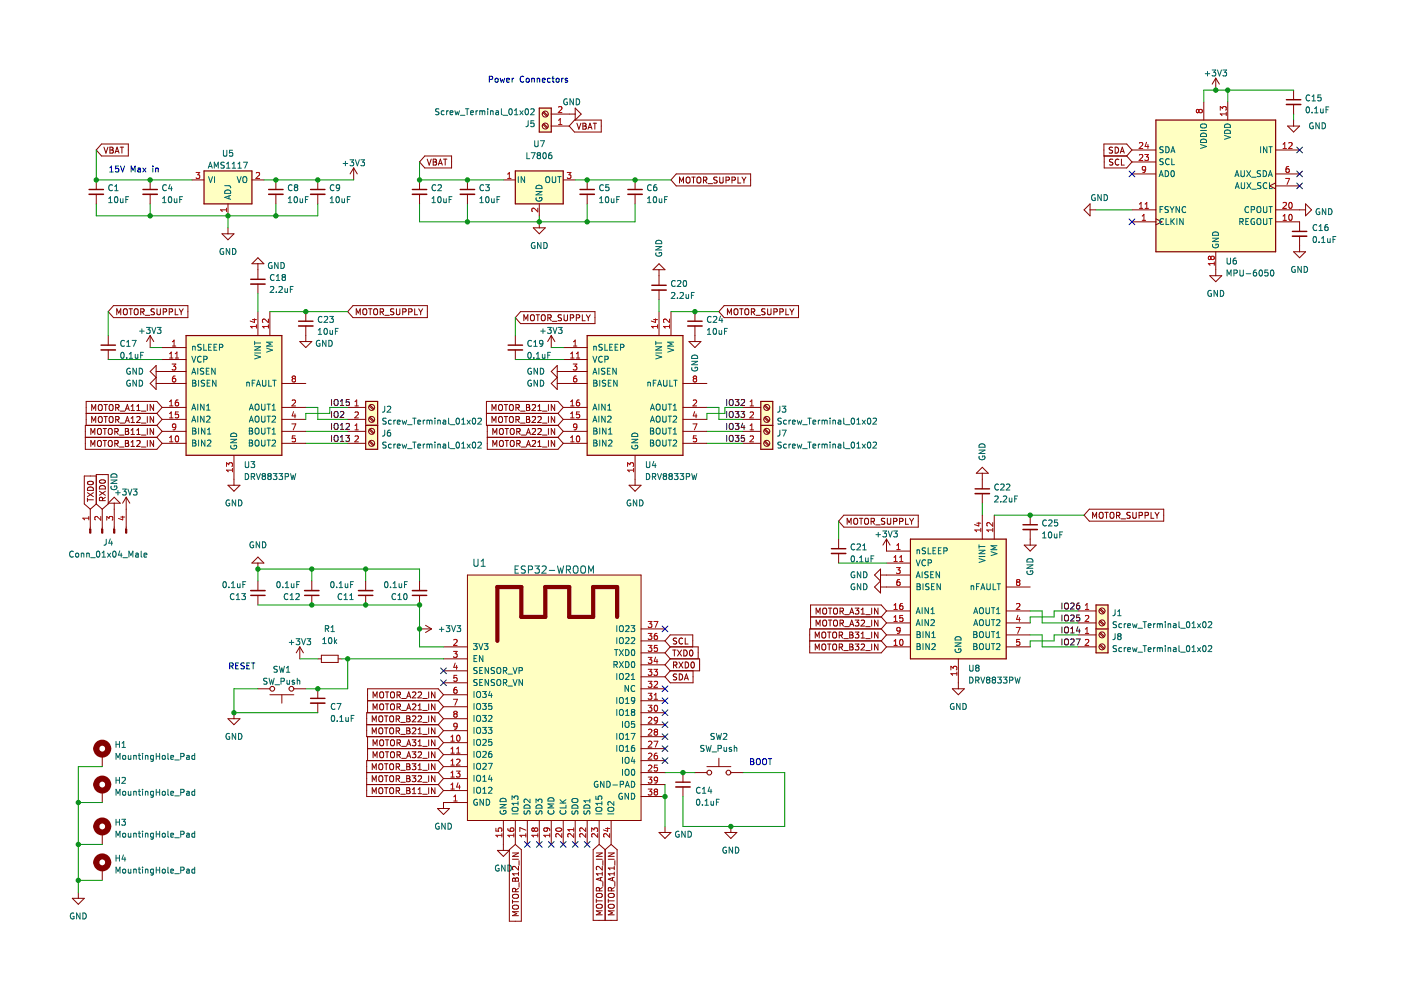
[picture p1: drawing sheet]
<svg xmlns="http://www.w3.org/2000/svg" width="297mm" height="210mm" viewBox="0 0 297 210" stroke-linecap="round" stroke-linejoin="round" font-family="sans-serif">
<path d="M.1 .1h297v209.9h-297z" fill-rule="evenodd" fill="#fff" stroke="#fff" stroke-width=".21"/>
<g fill="none" stroke="#840000" stroke-width=".21">
<path d="M257.8 16.6l-.8 1.2M257.8 16.6v2.5M257.8 16.6l.7 1.2M274.3 19.1v2M20.4 38.1v2.1M21.5 30.5h5.7v2.6h-5.7l-1.1-1.3zM22 31.2l.5 1.3 .4-1.3M23.3 31.8h.4M23.3 31.2h.4l.3 .2-.3 .4 .3 .1v.3l-.2 .3h-.5zM24.4 32.5l.4-1.3 .4 1.3M24.5 32.1h.6M25.5 31.2h.7"/>
<path d="M25.8 31.2v1.3M31.8 38.1v2.1M40.7 38.1h2.6M53.4 38.1h2.6M58.5 38.1v2.1M67.4 38.1v2.1M75 35.6l-.8 1.3M75 35.6v2.5M75 35.6l.8 1.3M89 38.1v2.1M90.1 33.1h5.6v2.5h-5.6l-1.1-1.3zM90.6 33.7l.4 1.3 .4-1.3"/>
<path d="M91.8 34.3h.5M91.8 33.7h.5l.2 .3-.2 .3 .2 .2 .1 .3-.3 .2h-.5zM92.9 35l.5-1.3 .4 1.3M93.1 34.6h.6M94 33.7h.8M94.4 33.7v1.3M99.1 38.1v2.1M106.7 38.1h2.6M115.1 23.9l.9 .8M115.1 26.4l.9 .8M115.3 23.7l.8 .8M115.3 26.2l.8 .9"/>
<path d="M116.9 26.7h3.8M116.9 24.2h5.1M119.4 38.1h2.6M121.8 25.5h5.7v2.5h-5.7l-1.1-1.3zM122 22.9l1.2 1.3-1.2 1.3zM122.3 26.1l.4 1.3 .5-1.3M123.6 26.7h.4M123.6 26.1h.4l.2 .3-.2 .3 .2 .1 .1 .3-.2 .3h-.5zM124.5 38.1v2.1M124.7 27.4l.4-1.3 .4 1.3M124.8 27h.6M125.8 26.1h.7"/>
<path d="M126.1 26.1v1.3M134.6 38.1v2.1M143.4 36.9h15.7v2.5h-15.7l-1.1-1.3zM144.1 38.8v-1.3l.4 1 .4-1v1.3M145.5 37.7l.3-.2a.43 .43 0 0 1 .5 .5v.4a.42 .42 0 0 1-.4 .4 .42 .42 0 0 1-.4-.4zM146.7 37.5h.7M147 37.5v1.3M147.8 37.7l.3-.2a.43 .43 0 0 1 .5 .5v.4a.42 .42 0 0 1-.4 .4 .42 .42 0 0 1-.4-.4zM149.1 38.2l.7-.1v-.4l-.7-.2v1.3M149.5 38.2l.4 .6M150.1 38.9h1M152 37.6l-.6 .1v.3l.5 .3 .1 .3-.2 .2h-.5"/>
<path d="M152.6 37.5v1.1l.2 .2h.3l.2-.2v-1.1M153.9 38.2l.6-.1 .1-.4-.7-.2v1.3M155.2 38.2l.6-.1 .1-.4-.7-.2v1.3M156.5 37.5v1.3h.6M157.3 37.5l.4 .7M157.7 38.2v.6M158.2 37.5l-.5 .7M234.1 33.1v2.5h4.8l1.1-1.3M235.9 31.3h-.7v.4l.6 .2 .1 .3-.3 .3-.4-.1M236 33.8l-.7 .1v.3l.5 .3 .2 .3-.3 .2-.5-.1M236.4 31.2a.64 .64 0 0 1 .8 .6 .64 .64 0 0 1-.8 .7zM237.2 33.9a.56 .56 0 0 0-.8 .5 .56 .56 0 0 0 .8 .5"/>
<path d="M237.5 32.5l.4-1.3 .5 1.3M237.6 32.1h.6M237.8 33.7v1.3h.6M238.9 33.1l1.1 1.2M240 31.8h5.1M240 34.3h5.1M240 36.9h5.1M240 31.8l-1.1-1.3h-4.8v2.6h4.8M240 31.8l-1.1 1.3M255.2 21.6v3.9M260.3 21.6v3.9M270.5 31.8h5"/>
<path d="M270.5 36.9h5M270.5 39.4h5M270.5 38.8l-1.3 .6 1.3 .7M273 26.7h2.5l-1.2 1.3zM274.3 22.2v2M274.3 25.5v1.2M20.4 41.2v2M31.8 41.2v2M47.1 49.6h2.5l-1.3 1.2zM48.3 43.2v2.6M48.3 48.3v1.3M54.7 55.9v3.3"/>
<path d="M54.7 54.6l1.3 1.3h-2.6zM58.5 41.2v2M67.4 41.2v2M89 41.2v2M99.1 41.2v2M113.1 48.3h2.5l-1.3 1.3zM114.3 43.2v2.6M114.3 47v1.3M124.5 41.2v2M134.6 41.2v2M138.5 57.2l1.2-1.3 1.3 1.3zM139.7 57.2v3.3"/>
<path d="M231.1 44.5h1.3M231.1 43.2v2.6l-1.3-1.3zM240 44.5h5.1M240 47h5.1M245.1 46.4l1.2 .6-1.2 .7M256.5 58.5h2.5l-1.2 1.2zM257.8 53.4v5.1M270.5 44.5h6.3M270.5 47h5v2.1M274.3 53.4h2.5l-1.3 1.2zM275.5 50.1v3.3M276.8 43.2l1.3 1.3-1.3 1.3z"/>
<path d="M22.9 71.2v2M22.9 74.2v2M24.1 64.8h15.7v2.5h-15.7l-1.2-1.2zM24.8 66.7v-1.2l.4 .9 .4-.9v1.2M26.3 65.5h.2a.43 .43 0 0 1 .5 .4v.4a.42 .42 0 0 1-.4 .5 .42 .42 0 0 1-.5-.5zM27.4 65.5h.7M27.7 65.5v1.2M28.5 65.7l.2-.2a.43 .43 0 0 1 .6 .4v.4a.42 .42 0 0 1-.4 .5 .42 .42 0 0 1-.5-.5zM29.8 66.1h.6l.1-.5-.7-.1v1.2M30.1 66.1l.5 .6M30.8 66.9h1M31.8 71.2l-.7 1.2"/>
<path d="M31.8 71.2v2.5M31.8 71.2l.8 1.2M32.7 65.5l-.6 .1v.4l.5 .2 .1 .3-.2 .2h-.5M33.1 78.8h6.3M33.1 77.5v5.1l-1.3-1.3 1.3-1.3-1.3-1.2zM33.3 65.5v1l.2 .2h.3l.2-.2v-1M34.4 73.7h5M34.4 76.2h5M34.6 66.1h.6l.1-.5-.7-.1v1.2M35.9 66.1h.6v-.5l-.6-.1v1.2M37.1 65.5v1.2h.7M38 65.5l.4 .6"/>
<path d="M38.4 66.1v.6M38.8 65.5l-.4 .6M54.7 60.2v2.1M54.7 66.1v5.1M57.2 66.1v5.1M63.6 72.4h2.5l-1.3 1.3zM64.8 66.1v2M64.8 69.1v3.3M74.8 64.8h15.8v2.5h-15.8l-1.1-1.2zM75.5 66.7v-1.2l.5 .9 .4-.9v1.2M77 65.7l.2-.2a.43 .43 0 0 1 .6 .4v.4a.42 .42 0 0 1-.5 .5 .42 .42 0 0 1-.4-.5zM78.1 65.5h.8"/>
<path d="M78.5 65.5v1.2M79.3 65.7l.2-.2a.43 .43 0 0 1 .6 .4v.4a.42 .42 0 0 1-.5 .5 .42 .42 0 0 1-.4-.5zM80.6 66.1h.6l.1-.5-.7-.1v1.2M80.9 66.1l.4 .6M81.6 66.9h.9M83.5 65.5l-.7 .1v.4l.6 .2 .1 .3-.2 .2h-.5M84.1 65.5v1l.2 .2h.2l.3-.2v-1M85.4 66.1h.6v-.5l-.6-.1v1.2M86.7 66.1h.6v-.5l-.6-.1v1.2M87.9 65.5v1.2h.6M88.8 65.5l.4 .6M89.2 66.1v.6"/>
<path d="M89.6 65.5l-.4 .6M109.3 71.2v2M109.3 74.2v2M110.4 66.1h15.7v2.5h-15.7l-1.1-1.3zM111.1 68v-1.3l.4 .9 .4-.9v1.3M112.5 66.9l.3-.2a.43 .43 0 0 1 .5 .5v.4a.42 .42 0 0 1-.4 .4 .42 .42 0 0 1-.4-.4zM113.7 66.7h.7M114 66.7v1.3M114.8 66.9l.3-.2a.43 .43 0 0 1 .5 .5v.4a.42 .42 0 0 1-.4 .4 .42 .42 0 0 1-.4-.4zM116.1 67.4l.7-.1v-.4l-.7-.2v1.3M116.4 67.4l.5 .6M116.9 71.2v2.5"/>
<path d="M116.9 71.2l-.8 1.2M116.9 71.2l.7 1.2M117.1 68.1h1M118.1 78.8h6.4M118.1 77.5v5.1l-1.2-1.3 1.2-1.3-1.2-1.2zM119 66.8l-.6 .1v.3l.5 .3 .1 .3-.2 .2-.5-.1M119.4 73.7h5.1M119.4 76.2h5.1M119.6 66.7v1.1l.2 .2h.3l.2-.2v-1.1M120.9 67.4l.6-.1 .1-.4-.7-.2v1.3M122.2 67.4l.6-.1 .1-.4-.7-.2v1.3M123.5 66.7v1.3h.6"/>
<path d="M124.3 66.7l.4 .7M124.7 67.4v.6M125.2 66.7l-.5 .7M139.7 61.5v2M139.7 66.1v5.1M142.3 66.1v5.1M146.1 72.4h2.5l-1.3 1.3zM147.3 66.1v2M147.3 69.1v3.3M153.5 64.8h15.8v2.5h-15.8l-1.1-1.2zM154.2 66.7v-1.2l.4 .9 .5-.9v1.2M155.7 65.7l.2-.2a.43 .43 0 0 1 .6 .4v.4a.42 .42 0 0 1-.5 .5 .42 .42 0 0 1-.4-.5z"/>
<path d="M156.8 65.5h.7M157.2 65.5v1.2M158 65.7l.2-.2a.43 .43 0 0 1 .6 .4v.4a.42 .42 0 0 1-.5 .5 .42 .42 0 0 1-.4-.5zM159.3 66.1h.6l.1-.5-.7-.1v1.2M159.6 66.1l.4 .6M160.3 66.9h.9M162.2 65.5l-.7 .1v.4l.6 .2 .1 .3-.2 .2h-.5M162.7 65.5v1l.3 .2h.2l.3-.2v-1M164.1 66.1h.6v-.5l-.6-.1v1.2M165.3 66.1h.7v-.5l-.7-.1v1.2M166.6 65.5v1.2h.6M167.5 65.5l.4 .6"/>
<path d="M167.9 66.1v.6M168.3 65.5l-.4 .6M18.1 92.7h15.2M18.3 87.7h15M19.3 92.1v-1.2l.4 .9 .4-.9v1.2M19.3 94.7v-1.3l.4 .9 .4-.9v1.3M19.4 87v-1.2l.5 .9 .4-.9v1.2M19.4 89.6v-1.3l.5 .9 .4-.9v1.3M20.7 91l.3-.1a.43 .43 0 0 1 .5 .4v.4a.42 .42 0 0 1-.4 .4 .42 .42 0 0 1-.4-.4zM20.7 93.6l.3-.2a.43 .43 0 0 1 .5 .4v.4a.42 .42 0 0 1-.4 .5 .42 .42 0 0 1-.4-.5zM20.9 88.5l.2-.2a.43 .43 0 0 1 .6 .4v.5a.42 .42 0 0 1-.4 .4 .42 .42 0 0 1-.5-.4zM21 85.8h.1a.43 .43 0 0 1 .6 .4v.4a.42 .42 0 0 1-.4 .5 .42 .42 0 0 1-.5-.5z"/>
<path d="M21.9 90.9h.7M21.9 93.4h.7M22 85.8h.8M22 88.3h.8M22.2 90.9v1.2M22.2 93.4v1.3M22.4 85.8v1.2M22.4 88.3v1.3M23 91l.3-.1a.43 .43 0 0 1 .5 .4v.4a.42 .42 0 0 1-.4 .4 .42 .42 0 0 1-.4-.4zM23 93.6l.3-.2a.43 .43 0 0 1 .5 .4v.4a.42 .42 0 0 1-.4 .5 .42 .42 0 0 1-.4-.5zM23.2 88.5l.2-.2a.43 .43 0 0 1 .6 .4v.5a.42 .42 0 0 1-.4 .4 .42 .42 0 0 1-.5-.4zM23.3 85.8h.1a.43 .43 0 0 1 .6 .4v.4a.42 .42 0 0 1-.4 .5 .42 .42 0 0 1-.5-.5z"/>
<path d="M24.3 91.5h.6l.1-.5-.7-.1v1.2M24.3 94.1l.6-.1 .1-.5-.7-.1v1.3M24.5 86.4h.6l.1-.5-.7-.1v1.2M24.5 89l.6-.1 .1-.5-.7-.1v1.3M24.6 91.5l.5 .6M24.6 94.1l.5 .6M24.8 89l.4 .6M24.8 86.4l.4 .6M25.3 92.2h1M25.3 94.8h1M25.5 87.2h1M25.5 89.7h1"/>
<path d="M26.6 94h.4M26.6 91.5h.4M26.6 90.9h.4l.2 .2-.2 .4 .2 .1 .1 .3-.2 .2h-.5zM26.6 93.4h.4l.2 .2-.2 .4 .2 .1 .1 .3-.2 .3h-.5zM26.6 89.6l.4-1.3 .4 1.3M26.6 87l.4-1.2 .4 1.2M26.7 89.2h.6M26.7 86.7h.6M27.8 87h.7M27.8 92.1h.7M27.8 86.1l.4-.3v1.2M27.8 88.7l.4-.4v1.3"/>
<path d="M27.8 91.2l.4-.3v1.2M27.8 93.8l.4-.4v1.3M27.8 89.6h.7M27.8 94.7h.7M29 87h.7M29 92.1h.7M29 88.4l.5-.1 .2 .4-.8 .9h.8M29 86.1l.4-.3v1.2M29 91.2l.4-.3v1.2M29 93.5l.5-.1 .2 .4-.8 .9h.8M30 87.2h.9M30 92.2h.9"/>
<path d="M30 89.7h.9M30 94.8h.9M31.2 85.8v1.2M31.2 88.3v1.3M31.2 90.9v1.2M31.2 93.4v1.3M32.6 85.8v1.2l-.8-1.2v1.2M32.6 88.3v1.3l-.8-1.3v1.3M32.6 90.9v1.2l-.8-1.2v1.2M32.6 93.4v1.3l-.8-1.3v1.3M33.1 81.3h6.3M33.3 90.2l1.1 1.3"/>
<path d="M33.3 90.2h-15.2v5.1h15.2l1.1-1.3M33.3 87.7l1.1 1.2M33.3 92.7l1.1 1.3M34.4 94h5M34.4 88.9h5M34.4 86.4h5M34.4 91.5h5M34.4 86.4l-1.1-1.3h-15v5.1M34.4 91.5l-1.1 1.2M34.4 88.9l-1.1 1.3M34.4 86.4l-1.1 1.3M49.6 96.5v6.4"/>
<path d="M59.8 94h5M59.8 88.9h5M59.8 86.4h5M59.8 81.3h5M59.8 91.5h5M73.7 94h3.8M73.7 88.9h3.8M73.7 86.4h3.8M73.7 91.5h3.8M78.3 88.6l.8 .8M78.3 86.1l.8 .8M78.3 93.7l.8 .8"/>
<path d="M78.3 91.1l.8 .9M78.4 88.4l.9 .9M78.4 85.9l.9 .8M78.4 93.5l.9 .8M78.4 91l.9 .8M103.1 87.7h15.2M103.3 92.7h15M103.3 90.2v5.1h15l1.1-1.3M104.3 87v-1.2l.4 .9 .5-.9v1.2M104.3 89.6v-1.3l.4 .9 .5-.9v1.3M104.5 92.1v-1.2l.4 .9 .4-.9v1.2M104.5 94.7v-1.3l.4 .9 .4-.9v1.3"/>
<path d="M105.8 86l.2-.2a.43 .43 0 0 1 .5 .4v.4a.42 .42 0 0 1-.4 .5 .42 .42 0 0 1-.4-.5zM105.8 88.5l.2-.2a.43 .43 0 0 1 .5 .4v.5a.42 .42 0 0 1-.4 .4 .42 .42 0 0 1-.4-.4zM105.9 93.6l.3-.2a.43 .43 0 0 1 .5 .4v.4a.42 .42 0 0 1-.4 .5 .42 .42 0 0 1-.4-.5zM105.9 91l.3-.1a.43 .43 0 0 1 .5 .4v.4a.42 .42 0 0 1-.4 .4 .42 .42 0 0 1-.4-.4zM106.9 85.8h.7M106.9 88.3h.7M107.1 90.9h.7M107.1 93.4h.7M107.3 85.8v1.2M107.3 88.3v1.3M107.5 90.9v1.2M107.5 93.4v1.3"/>
<path d="M108.1 88.5l.2-.2a.43 .43 0 0 1 .5 .4v.5a.42 .42 0 0 1-.4 .4 .42 .42 0 0 1-.4-.4zM108.1 86l.2-.2a.43 .43 0 0 1 .5 .4v.4a.42 .42 0 0 1-.4 .5 .42 .42 0 0 1-.4-.5zM108.2 91l.3-.1a.43 .43 0 0 1 .5 .4v.4a.42 .42 0 0 1-.4 .4 .42 .42 0 0 1-.4-.4zM108.2 93.6l.3-.2a.43 .43 0 0 1 .5 .4v.4a.42 .42 0 0 1-.4 .5 .42 .42 0 0 1-.4-.5zM109.4 86.4h.6v-.5l-.6-.1v1.2M109.4 89l.6-.1v-.5l-.6-.1v1.3M109.6 91.5h.6v-.5l-.6-.1v1.2M109.6 94.1l.6-.1v-.5l-.6-.1v1.3M109.7 86.4l.4 .6M109.7 89l.4 .6M109.9 91.5l.4 .6M109.9 94.1l.4 .6"/>
<path d="M110.4 87.2h.9M110.4 89.7h.9M110.5 92.2h1M110.5 94.8h1M111.6 88.9h.4M111.6 86.4h.4M111.6 85.8h.4l.3 .2-.3 .4 .3 .1v.3l-.2 .2h-.5zM111.6 88.3h.4l.3 .3-.3 .3 .3 .1v.3l-.2 .3h-.5zM111.6 92.1l.4-1.2 .5 1.2M111.6 94.7l.4-1.3 .5 1.3M111.7 91.8h.6M111.7 94.3h.6"/>
<path d="M112.8 85.9l.5-.1 .3 .3-.8 .9h.8M112.8 88.4l.5-.1 .3 .4-.8 .9h.8M112.8 91l.5-.1 .3 .3-.8 .9h.8M112.8 93.5l.5-.1 .3 .4-.8 .9h.8M114 88.4l.5-.1 .3 .4-.8 .9h.8M114 91l.5-.1 .3 .3-.8 .9h.8M114 87h.8M114 86.1l.4-.3v1.2M114 93.8l.4-.4v1.3M114 94.7h.8M115 87.2h1M115 92.2h1"/>
<path d="M115 89.7h1M115 94.8h1M116.3 85.8v1.2M116.3 88.3v1.3M116.3 90.9v1.2M116.3 93.4v1.3M117.6 85.8v1.2l-.7-1.2v1.2M117.6 88.3v1.3l-.7-1.3v1.3M117.6 90.9v1.2l-.7-1.2v1.2M117.6 93.4v1.3l-.7-1.3v1.3M118.1 81.3h6.4M118.3 87.7l1.1 1.2"/>
<path d="M118.3 90.2l1.1 1.3M118.3 92.7l1.1 1.3M119.4 94h5.1M119.4 88.9h5.1M119.4 86.4h5.1M119.4 91.5h5.1M119.4 86.4l-1.1-1.3h-15.2v5.1h15.2M119.4 86.4l-1.1 1.3M119.4 88.9l-1.1 1.3M119.4 91.5l-1.1 1.2M134.6 96.5v6.4M144.8 94h5.1"/>
<path d="M144.8 88.9h5.1M144.8 86.4h5.1M144.8 81.3h5.1M144.8 91.5h5.1M157.5 94h3.8M157.5 88.9h3.8M157.5 86.4h3.8M157.5 91.5h3.8M162 93.7l.9 .8M162 91.1l.9 .9M162 88.6l.9 .8M162 86.1l.9 .8"/>
<path d="M162.2 93.5l.9 .8M162.2 91l.9 .8M162.2 88.4l.9 .9M162.2 85.9l.9 .8M208.3 99.1l1.2 1.2h-2.5zM18.5 105.6v.7M18.5 106h1.3M18.5 104.5l1.3 .8M18.7 102.2a.61 .61 0 0 1 .7-.2 .61 .61 0 0 1 .3 .6 .75 .75 0 0 1-1.2-.3zM18.7 103.4a.66 .66 0 0 1 .8-.1 .66 .66 0 0 1 .3 .7h-1.3zM19.1 108v4.2M19.8 104.5l-1.3 .8"/>
<path d="M20.4 106.8v-6.2h2.5v6.2l-1.2 1.2M20.4 106.8l1.3 1.2M20.4 106.8l-1.3 1.2M20.4 100.9h-2.5v5.9l1.2 1.2M21.1 104.2l1.2 .8M21.1 101.9a.75 .75 0 0 1 1.2 .3 .72 .72 0 0 1-1.2-.2zM21.3 103.1a.66 .66 0 0 1 .7-.1 .66 .66 0 0 1 .3 .7h-1.2zM21.7 108v4.2M21.7 106.2v-.7h-.5l-.1 .7h1.2M22.3 105.4l-.6 .4M22.3 104.2l-1.2 .8M24.2 106.7v5.5"/>
<path d="M24.2 105.4l1.3 1.3h-2.6zM26.8 105.4v6.8M26.8 105.4l-.8 1.3M26.8 105.4l.7 1.3M48.3 102.9h2.6l-1.3 1.3zM54.7 119.4v1.3M54.7 118.1l1.3 1.3h-2.6zM133.4 102.9h2.5l-1.3 1.3zM177.8 114.3v2M177.8 117.4v2M178.9 109.2h15.8v2.6h-15.8l-1.1-1.3zM179.6 111.2v-1.3l.4 .9 .5-.9v1.3"/>
<path d="M181.1 110.1l.2-.2a.43 .43 0 0 1 .5 .4v.4a.42 .42 0 0 1-.4 .5 .42 .42 0 0 1-.4-.5zM182.2 109.9h.7M182.6 109.9v1.3M183.4 110.1l.2-.2a.43 .43 0 0 1 .5 .4v.4a.42 .42 0 0 1-.4 .5 .42 .42 0 0 1-.4-.5zM184.7 110.6l.6-.1 .1-.5-.7-.1v1.3M185 110.6l.4 .6M185.7 111.3h.9M187.6 110h-.7v.4l.6 .2 .1 .3-.3 .3-.4-.1M188 114.3l-.8 1.3M188 114.3v2.5h5M188 114.3l.7 1.3M188 119.4h5"/>
<path d="M188.1 109.9v1l.3 .3h.2l.3-.3v-1M189.5 110.6l.6-.1v-.5l-.6-.1v1.3M190.7 110.6l.6-.1 .1-.5-.7-.1v1.3M192 109.9v1.3h.6M192.8 109.9l.5 .7M193.3 110.6v.6M193.7 109.9l-.4 .7M208.3 100.3v3.3M208.3 104.7v2M208.3 109.2v5.1M210.8 109.2v5.1M217.1 115.6h2.6l-1.3 1.2z"/>
<path d="M218.4 109.2v2.1M218.4 112.3v3.3M231 108h15.7v2.5h-15.7l-1.2-1.3zM231.7 109.9v-1.3l.4 .9 .4-.9v1.3M233.1 108.8l.2-.2a.43 .43 0 0 1 .6 .4v.5a.42 .42 0 0 1-.4 .4 .42 .42 0 0 1-.5-.4zM234.3 108.6h.7M234.6 108.6v1.3M235.4 108.8l.2-.2a.43 .43 0 0 1 .6 .4v.5a.42 .42 0 0 1-.4 .4 .42 .42 0 0 1-.5-.4zM236.7 109.3l.6-.1 .1-.5-.7-.1v1.3M237 109.3l.5 .6M237.7 110h1M239.6 108.7h-.6v.4l.5 .2 .1 .4-.2 .2-.5-.1"/>
<path d="M240.2 108.6v1.1l.2 .2h.3l.2-.2v-1.1M241.5 109.3l.6-.1 .1-.5-.7-.1v1.3M242.8 109.3l.6-.1v-.5l-.6-.1v1.3M244 108.6v1.3h.6M244.9 108.6l.4 .7M245.3 109.3v.6M245.7 108.6l-.4 .7M54.7 123.2v2M54.7 126.2v2.1M63.6 137.2l-.8 1.2M63.6 137.2v2.5M63.6 137.2l.7 1.2"/>
<path d="M66.1 123.2v2M66.1 126.2v2.1M67.4 139.7h.7M68.1 138.9h3.6v1.6h-3.6zM71.7 139.7h.8M77.5 123.2v2M77.5 126.2v2.1M89 123.2v2M89 126.2v2.1M89 133.3h2.5M90.2 132.6l1.3 .7M91.5 133.3l-1.3 .8"/>
<path d="M94 139.7h5.1M94 137.2h5.1M99.1 121.9h36.8v52.1h-36.8zM135.9 133.3h5.1M135.9 138.4h5.1M135.9 135.9h5.1M141 135.9l1.1-1.3h4.8v2.6M141 138.4l1.1 1.3M141 135.9l1.1 1.3M142.1 139.7h6.2v2.5h-6.2M142.1 137.2h5.9v2.5M142.1 139.7l-1.1 1.3"/>
<path d="M142.1 137.2l-1.1 1.2M142.6 137.8h.7M143 137.8v1.3M143.5 135.3l-.7 .1v.4l.5 .2 .2 .3-.3 .2h-.5M143.6 137.8l.9 1.3M144.5 137.8l-.9 1.3M144.7 135.4a.56 .56 0 0 0-.8 .5 .56 .56 0 0 0 .8 .5M145 137.8a.64 .64 0 0 1 .7 .7 .64 .64 0 0 1-.7 .6zM145.3 135.3v1.2h.6M146.3 137.9l.2-.1a.68 .68 0 0 1 .4 .7 .68 .68 0 0 1-.4 .6l-.3-.5zM171.7 135.9h15.1M171.9 130.8h14.9"/>
<path d="M172.8 135.3v-1.3l.5 .9 .4-.9v1.3M172.8 137.8v-1.3l.5 1 .4-1v1.3M173 130.2v-1.3l.5 .9 .4-.9v1.3M173 132.7v-1.2l.5 .9 .4-.9v1.2M174.3 136.7l.2-.2a.43 .43 0 0 1 .6 .5v.4a.42 .42 0 0 1-.4 .4 .42 .42 0 0 1-.5-.4zM174.3 134.2l.2-.2a.43 .43 0 0 1 .6 .4v.5a.42 .42 0 0 1-.4 .4 .42 .42 0 0 1-.5-.4zM174.5 129.1l.2-.2a.43 .43 0 0 1 .6 .5v.4a.42 .42 0 0 1-.5 .4 .42 .42 0 0 1-.4-.4zM174.5 131.7l.2-.2a.43 .43 0 0 1 .6 .4v.4a.42 .42 0 0 1-.5 .5 .42 .42 0 0 1-.4-.5zM175.4 136.5h.8M175.4 134h.8M175.6 128.9h.8M175.6 131.5h.8"/>
<path d="M175.8 134v1.3M175.8 136.5v1.3M176 128.9v1.3M176 131.5v1.2M176.6 136.7l.2-.2a.43 .43 0 0 1 .6 .5v.4a.42 .42 0 0 1-.4 .4 .42 .42 0 0 1-.5-.4zM176.6 134.2l.2-.2a.43 .43 0 0 1 .6 .4v.5a.42 .42 0 0 1-.4 .4 .42 .42 0 0 1-.5-.4zM176.8 129.1l.2-.2a.43 .43 0 0 1 .6 .5v.4a.42 .42 0 0 1-.5 .4 .42 .42 0 0 1-.4-.4zM176.8 131.7l.2-.2a.43 .43 0 0 1 .6 .4v.4a.42 .42 0 0 1-.5 .5 .42 .42 0 0 1-.4-.5zM177.9 134.7l.6-.1 .1-.5-.7-.1v1.3M177.9 137.2h.6l.1-.5-.7-.2v1.3M178.1 129.6l.6-.1 .1-.4-.7-.2v1.3M178.1 132.1h.6l.1-.5-.7-.1v1.2"/>
<path d="M178.2 137.2l.5 .6M178.2 134.7l.5 .6M178.4 129.6l.4 .6M178.4 132.1l.4 .6M178.9 137.9h1M178.9 135.4h1M179.1 130.3h.9M179.1 132.9h.9M180.2 134.6h.4M180.2 137.2h.4M180.2 134h.4l.2 .3-.2 .3 .2 .1 .1 .3-.3 .3h-.4zM180.2 130.2l.4-1.3 .4 1.3"/>
<path d="M180.2 136.5h.4l.2 .3-.2 .4 .2 .1 .1 .3-.3 .2h-.4zM180.2 132.7l.4-1.2 .4 1.2M180.3 129.8h.6M180.3 132.4h.6M181.3 136.5h.8l-.4 .5 .3 .2v.5l-.1 .1-.6-.1M181.3 128.9h.8l-.4 .5 .3 .1v.6l-.1 .1-.6-.1M181.3 131.5h.8l-.4 .5 .3 .1v.5l-.1 .1-.6-.1M181.3 134h.8l-.4 .5 .3 .1v.6l-.1 .1-.6-.1M182.6 136.7l.5-.2 .2 .4-.8 .9h.8M182.6 131.6l.5-.1 .2 .3-.8 .9h.8M182.6 130.2h.7M182.6 129.3l.3-.4v1.3"/>
<path d="M182.6 134.4l.3-.4v1.3M182.6 135.3h.7M183.5 130.3h1M183.5 137.9h1M183.5 135.4h1M183.5 132.9h1M184.8 128.9v1.3M184.8 131.5v1.2M184.8 134v1.3M184.8 136.5v1.3M185.4 121.9l1.3-1.2v5l-1.3-1.2 1.3-1.3zM186.1 128.9v1.3l-.7-1.3v1.3"/>
<path d="M186.1 131.5v1.2l-.7-1.2v1.2M186.1 134v1.3l-.7-1.3v1.3M186.1 136.5v1.3l-.7-1.3v1.3M186.7 121.9h6.3M186.7 124.5h6.3M186.8 133.3h-15.1v5.1h15.1l1.2-1.2M186.8 135.9l1.2 1.3M186.8 133.3l1.2 1.3M186.8 130.8l1.2 1.3M188 134.6h5M188 137.2h5M188 129.5h5"/>
<path d="M188 132.1h5M188 129.5l-1.2-1.2h-14.9v5M188 129.5l-1.2 1.3M188 134.6l-1.2 1.3M188 132.1l-1.2 1.2M203.2 139.7v6.3M213.3 134.6h5.1M213.3 137.2h5.1M213.3 129.5h5.1M213.3 132.1h5.1M213.3 124.5h5.1M228.6 134.6h3.8"/>
<path d="M228.6 137.2h3.8M228.6 129.5h3.8M228.6 132.1h3.8M233.1 136.8l.9 .9M233.1 134.3l.9 .8M233.1 131.7l.9 .9M233.1 129.2l.9 .8M233.3 136.6l.9 .9M233.3 134.1l.9 .8M233.3 131.6l.9 .8M233.3 129l.9 .9M48.3 152.4h2.6l-1.3 1.3z"/>
<path d="M49.6 151.1v1.3M54.7 146h2.5M57.2 147.3h5.1M59.8 147.3v1.8M62.3 146h2.5M67.4 146v2.1M67.4 149.1v2M77.7 153.7h15.2M77.9 158.7h15M77.9 148.6h15M77.9 156.2v5.1M78.9 153v-1.2l.4 .9 .5-.9v1.2"/>
<path d="M78.9 155.6v-1.3l.4 .9 .5-.9v1.3M79.1 148v-1.3l.4 .9 .4-.9v1.3M79.1 150.5v-1.3l.4 .9 .4-.9v1.3M79.1 158.1v-1.2l.4 .9 .4-.9v1.2M80.4 152l.2-.2a.43 .43 0 0 1 .6 .4v.4a.42 .42 0 0 1-.5 .5 .42 .42 0 0 1-.4-.5zM80.4 154.5l.2-.2a.43 .43 0 0 1 .6 .4v.5a.42 .42 0 0 1-.5 .4 .42 .42 0 0 1-.4-.4zM80.6 149.4l.2-.2a.43 .43 0 0 1 .5 .5v.4a.42 .42 0 0 1-.4 .4 .42 .42 0 0 1-.4-.4zM80.6 146.9l.2-.2a.43 .43 0 0 1 .5 .4v.4a.42 .42 0 0 1-.4 .5 .42 .42 0 0 1-.4-.5zM80.6 157l.2-.1a.43 .43 0 0 1 .5 .4v.4a.42 .42 0 0 1-.4 .4 .42 .42 0 0 1-.4-.4zM80.6 159.6l.2-.2a.43 .43 0 0 1 .5 .4v.4a.42 .42 0 0 1-.4 .5 .42 .42 0 0 1-.4-.5zM81.5 151.8h.7M81.5 154.3h.7"/>
<path d="M81.7 149.2h.7M81.7 146.7h.7M81.7 159.4h.7M81.7 156.9h.7M81.9 151.8v1.2M81.9 154.3v1.3M82.1 146.7v1.3M82.1 149.2v1.3M82.1 156.9v1.2M82.1 159.4v1.3M82.7 154.5l.2-.2a.43 .43 0 0 1 .6 .4v.5a.42 .42 0 0 1-.5 .4 .42 .42 0 0 1-.4-.4zM82.7 152l.2-.2a.43 .43 0 0 1 .6 .4v.4a.42 .42 0 0 1-.5 .5 .42 .42 0 0 1-.4-.5z"/>
<path d="M82.9 146.9l.2-.2a.43 .43 0 0 1 .5 .4v.4a.42 .42 0 0 1-.4 .5 .42 .42 0 0 1-.4-.5zM82.9 149.4l.2-.2a.43 .43 0 0 1 .5 .5v.4a.42 .42 0 0 1-.4 .4 .42 .42 0 0 1-.4-.4zM83 156.9h.1a.43 .43 0 0 1 .5 .4v.4a.42 .42 0 0 1-.4 .4 .42 .42 0 0 1-.4-.4zM83 159.5l.1-.1a.43 .43 0 0 1 .5 .4v.4a.42 .42 0 0 1-.4 .5 .42 .42 0 0 1-.4-.5zM84 155l.6-.1 .1-.5-.7-.1v1.3M84 152.4h.6l.1-.5-.7-.1v1.2M84.2 149.9l.6-.1v-.4l-.6-.2v1.3M84.2 147.4l.6-.1v-.5l-.6-.1v1.3M84.2 157.5h.6v-.5l-.6-.1v1.2M84.3 152.4l.4 .6M84.3 155l.4 .6M84.5 149.9l.4 .6"/>
<path d="M84.5 147.4l.4 .6M84.5 157.5l.4 .6M85 153.2h.9M85 155.7h.9M85.1 150.6h1M85.1 148.1h1M85.1 158.2h1M86.2 152.4h.5M86.2 154.9h.5M86.2 150.5l.5-1.3 .4 1.3M86.2 151.8h.5l.2 .2-.2 .4 .2 .1 .1 .3-.3 .2h-.5zM86.2 154.3h.5l.2 .3-.2 .3 .2 .1 .1 .3-.3 .3h-.5z"/>
<path d="M86.2 148l.5-1.3 .4 1.3M86.2 158.1l.5-1.2 .4 1.2M86.4 150.1h.6M86.4 147.6h.6M86.4 157.8h.6M87.4 156.9h.8l-.5 .4 .4 .2v.5l-.2 .1-.5-.1M87.4 159.4h.8l-.5 .5 .4 .1v.5l-.2 .2-.5-.2M87.4 149.4l.5-.2 .3 .4-.8 .9h.8M87.4 146.8l.5-.1 .3 .4-.8 .9h.8M87.4 151.9l.5-.1 .3 .3-.8 .9h.8M87.4 154.4l.5-.1 .3 .4-.8 .9h.8M88.7 150.5h.7"/>
<path d="M88.7 149.6l.3-.4v1.3M88.7 154.7l.3-.4v1.3M88.7 157.2l.3-.3v1.2M88.7 151.9l.4-.1 .3 .3-.8 .9h.8M88.7 159.5l.4-.1 .3 .4-.8 .9h.8M88.7 146.8l.4-.1 .3 .4-.8 .9h.8M88.7 158.1h.7M88.7 155.6h.7M89.6 150.6h1M89.6 153.2h1M89.6 148.1h1M89.6 158.2h1"/>
<path d="M89.6 155.7h1M90.9 146.7v1.3M90.9 149.2v1.3M90.9 151.8v1.2M90.9 154.3v1.3M90.9 156.9v1.2M90.9 159.4v1.3M92.2 146.7v1.3l-.7-1.3v1.3M92.2 149.2v1.3l-.7-1.3v1.3M92.2 151.8v1.2l-.7-1.2v1.2M92.2 154.3v1.3l-.7-1.3v1.3M92.2 156.9v1.2l-.7-1.2v1.2"/>
<path d="M92.2 159.4v1.3l-.7-1.3v1.3M92.9 151.1h-15.2v5.1h15.2M92.9 148.6l1.1 1.2M92.9 151.1l1.1 1.3M92.9 158.7l1.1 1.3M92.9 156.2l1.1 1.3M92.9 153.7l1.1 1.2M94 152.4h5.1M94 147.3h5.1M94 147.3l-1.1-1.3h-15v5.1M94 157.5h5.1M94 142.2h5.1"/>
<path d="M94 144.8h5.1M94 149.8h5.1M94 154.9h5.1M94 149.8l-1.1 1.3M94 152.4l-1.1 1.3M94 147.3l-1.1 1.3M94 157.5l-1.1 1.2M94 154.9l-1.1 1.3M135.9 146h5.1M135.9 158.7h5.1M135.9 156.2h5.1M135.9 153.7h5.1"/>
<path d="M135.9 151.1h5.1M135.9 148.6h5.1M135.9 143.5h5.1M135.9 141h5.1M141 141l1.1 1.2M142.1 142.2l-1.1 1.3M142.8 141h.6l.1-.5-.7-.1v1.2M143.1 141l.4 .6M143.5 143h-.7v.4l.5 .2 .2 .3-.3 .3-.5-.1M144 140.4l.8 1.2M144 142.9a.64 .64 0 0 1 .7 .6 .64 .64 0 0 1-.7 .7zM144.8 140.4l-.8 1.2"/>
<path d="M145.1 144.2l.4-1.3 .4 1.3M145.2 143.8h.6M145.3 140.4a.64 .64 0 0 1 .7 .6 .64 .64 0 0 1-.7 .6zM146.6 140.5l.2-.1a.68 .68 0 0 1 .4 .6 .68 .68 0 0 1-.4 .6l-.3-.5zM146.9 142.2v2.6h-4.8l-1.1-1.3M201.9 146h2.6l-1.3 1.3zM21.7 160v2.5M21.7 167.6v2.6M21.7 176.5v2.5M77.7 163.8h15.2M77.7 166.3h15.2M78.9 163.2v-1.3l.4 .9 .5-.9v1.3"/>
<path d="M78.9 165.7v-1.2l.4 .9 .5-.9v1.2M78.9 168.3v-1.3l.4 .9 .5-.9v1.3M79.1 160.7v-1.3l.4 .9 .4-.9v1.3M80.4 162.1l.2-.2a.43 .43 0 0 1 .6 .5v.4a.42 .42 0 0 1-.5 .4 .42 .42 0 0 1-.4-.4zM80.4 164.7l.2-.2a.43 .43 0 0 1 .6 .4v.4a.42 .42 0 0 1-.5 .5 .42 .42 0 0 1-.4-.5zM80.4 167.2l.2-.2a.43 .43 0 0 1 .6 .4v.5a.42 .42 0 0 1-.5 .4 .42 .42 0 0 1-.4-.4zM81.5 167h.7M81.5 164.5h.7M81.5 161.9h.7M81.9 161.9v1.3M81.9 164.5v1.2M81.9 167v1.3"/>
<path d="M82.7 162.1l.2-.2a.43 .43 0 0 1 .6 .5v.4a.42 .42 0 0 1-.5 .4 .42 .42 0 0 1-.4-.4zM82.7 164.7l.2-.2a.43 .43 0 0 1 .6 .4v.4a.42 .42 0 0 1-.5 .5 .42 .42 0 0 1-.4-.5zM82.7 167.2l.2-.2a.43 .43 0 0 1 .6 .4v.5a.42 .42 0 0 1-.5 .4 .42 .42 0 0 1-.4-.4zM84 162.6l.6-.1 .1-.4-.7-.2v1.3M84 165.1h.6l.1-.5-.7-.1v1.2M84 167.7l.6-.1 .1-.5-.7-.1v1.3M84.2 160.1l.6-.1v-.5l-.6-.1v1.3M84.3 167.7l.4 .6M84.3 165.1l.4 .6M84.3 162.6l.4 .6M84.5 160.1l.4 .6M85 168.4h.9"/>
<path d="M85 165.9h.9M85 163.3h.9M85.1 160.8h1M86.2 162.5h.5M86.2 165.1h.5M86.2 167.6h.5M86.2 161.9h.5l.2 .3-.2 .3 .2 .2 .1 .3-.3 .2h-.5zM86.2 164.5h.5l.2 .2-.2 .4 .2 .1 .1 .3-.3 .2h-.5zM86.2 167h.5l.2 .3-.2 .3 .2 .1 .1 .3-.3 .3h-.5zM86.2 160.7l.5-1.3 .4 1.3M86.4 160.3h.6M87.4 161.9h.8l-.5 .5 .4 .1v.6l-.2 .1-.5-.1"/>
<path d="M87.4 164.5h.8l-.5 .5 .4 .1v.5l-.2 .1-.5-.1M87.4 168.3h.8M87.4 167.4l.4-.4v1.3M88.7 162.3l.3-.4v1.3M88.7 167.4l.3-.4v1.3M88.7 164.6l.4-.1 .3 .3-.8 .9h.8M88.7 168.3h.7M88.7 163.2h.7M89.6 168.4h1M89.6 165.9h1M89.6 160.8h1M89.6 163.3h1"/>
<path d="M90.9 161.9v1.3M90.9 164.5v1.2M90.9 167v1.3M92.2 161.9v1.3l-.7-1.3v1.3M92.2 164.5v1.2l-.7-1.2v1.2M92.2 167v1.3l-.7-1.3v1.3M92.8 171.4h2.5l-1.3 1.3zM92.9 161.3h-15.2v7.6h15.2l1.1-1.3M92.9 166.3l1.1 1.3M92.9 163.8l1.1 1.3M92.9 161.3l1.1 1.2M94 162.5h5.1"/>
<path d="M94 160h5.1M94 165.1h5.1M94 167.6h5.1M94 165.1l-1.1 1.2M94 160l-1.1 1.3M94 162.5l-1.1 1.3M99.1 170.2h-5.1v1.2M106.7 174v6.3M109.3 174v5M111.8 174v5M114.3 174v5M116.9 174v5"/>
<path d="M119.4 174v5M122 174v5M124.5 174v5M127 174v5M127 179l-1.2 1.2v14.9h5v-14.9l-1.2-1.2M127 179l1.3 1.2M129.6 174v5M129.6 179l-1.3 1.2M135.9 163.8h5.1M135.9 161.3h5.1M135.9 168.9h5.1M135.9 166.3h5.1"/>
<path d="M139.7 176.5h2.6l-1.3 1.3zM141 175.2v1.3M144.8 163.8v2M144.8 166.9v2M147.3 163.8h2.6M149.9 162.5h5.1M152.4 160.8v1.7M153.7 176.5h2.5l-1.2 1.3zM155 163.8h2.5M155 175.2v1.3M15.3 190.5h2.6l-1.3 1.2zM16.6 189.2v1.3"/>
<path d="M21.7 184.1v2.6M105.5 180.3h2.5l-1.3 1.3zM108 180.2l1.3-1.2 1.2 1.2v15.1h-2.5zM108.7 190.8v.7M108.7 191.2h1.2M108.7 182.2h1.2M108.7 180.8h1.2l-1.2 .8h1.2M108.7 189.8l.8-.2a.42 .42 0 0 1 .4 .4 .42 .42 0 0 1-.4 .5h-.4a.42 .42 0 0 1-.4-.3 .42 .42 0 0 1 0-.4zM108.7 192.1l.8-.2a.42 .42 0 0 1 .4 .4 .42 .42 0 0 1-.4 .5h-.4a.42 .42 0 0 1-.4-.3 .42 .42 0 0 1 0-.4zM108.8 186.2h.2l.3 .2 .2-.3 .3 .1 .1 .6h-1.2zM109.3 186.4v.4M109.3 189.1v-.6l-.5-.1-.1 .7h1.2"/>
<path d="M109.9 193.3h-1.2l.9 .4-.9 .4h1.2M109.9 183.7v.8l-.9-.8-.3 .2 .1 .5M109.9 184.9v.7M109.9 188.3l-.6 .5M109.9 185.3h-1.2l.3 .3M110 182.5v.9M110 187.1v1M126.4 182.2h1.3M126.4 180.8h1.3l-1.3 .8h1.3M126.4 191h1.3M126.4 190.6v.8M126.6 191.8l.7-.1a.42 .42 0 0 1 .4 .5 .42 .42 0 0 1-.4 .4h-.5a.43 .43 0 0 1-.4-.3 .43 .43 0 0 1 .2-.5z"/>
<path d="M126.6 189.5l.7-.1a.42 .42 0 0 1 .4 .5 .42 .42 0 0 1-.4 .4h-.5a.43 .43 0 0 1-.4-.3 .43 .43 0 0 1 .2-.5zM127.1 188.9l-.1-.6-.5-.1-.1 .7h1.3M127.3 186.1v.6M127.7 185.3h-1.3l.4 .3M127.7 183.7v.8l-.9-.8-.4 .2 .1 .5M127.7 193.1h-1.3l.9 .4-.9 .5h1.3M127.7 184.9v.7M127.7 188.2l-.6 .4M127.7 186l-1.3 .4 1.3 .4M127.8 182.5v.9M127.8 187v.9M128.3 180.2v14.9"/>
<path d="M129 182.2h1.2M129 180.8h1.2l-1.2 .8h1.2M129 190.6v.8M129 191h1.2M129.1 189.5l.7-.1a.42 .42 0 0 1 .5 .5 .42 .42 0 0 1-.5 .4h-.4a.43 .43 0 0 1-.4-.3 .43 .43 0 0 1 .1-.5zM129.1 191.8l.7-.1a.42 .42 0 0 1 .5 .5 .42 .42 0 0 1-.5 .4h-.4a.43 .43 0 0 1-.4-.3 .43 .43 0 0 1 .1-.5zM129.6 188.9v-.6l-.5-.1-.1 .7h1.2M129.9 186.1v.6M130.2 185.3h-1.2l.3 .3M130.2 193.1h-1.2l.9 .4-.9 .5h1.2M130.2 183.7v.7M130.2 184.9v.7"/>
<path d="M130.2 188.2l-.6 .4M130.2 186l-1.2 .4 1.2 .4M130.2 184.1h-1.2l.3 .3M130.4 182.5v.9M130.4 187v.9"/>
<circle cx="115.6" cy="26.7" r=".63"/>
<circle cx="115.6" cy="24.2" r=".63"/>
<circle cx="78.8" cy="91.5" r=".63"/>
<circle cx="78.8" cy="86.4" r=".63"/>
<circle cx="78.8" cy="88.9" r=".63"/>
<circle cx="78.8" cy="94" r=".63"/>
<circle cx="162.6" cy="86.4" r=".63"/>
<circle cx="162.6" cy="94" r=".63"/>
<circle cx="162.6" cy="91.5" r=".63"/>
<circle cx="162.6" cy="88.9" r=".63"/>
<circle cx="233.7" cy="129.5" r=".63"/>
<circle cx="233.7" cy="132.1" r=".63"/>
<circle cx="233.7" cy="137.2" r=".63"/>
<circle cx="233.7" cy="134.6" r=".63"/>
<circle cx="57.7" cy="146" r=".51"/>
<circle cx="61.8" cy="146" r=".51"/>
<circle cx="150.4" cy="163.8" r=".51"/>
<circle cx="154.4" cy="163.8" r=".51"/>
</g>
<g fill="none" stroke="#006464" stroke-width=".21">
<path d="M255.5 15.6h1M256 15.1v1M257 14.8h.8l-.5 .5 .4 .1v.6l-.2 .1-.5-.1M258.1 14.8l.5 1.3 .4-1.3M259.3 14.8h.8l-.5 .5 .4 .1v.6l-.2 .1-.5-.1M23.8 39.3a.56 .56 0 0 0-.8 .5 .56 .56 0 0 0 .8 .5M24.3 39.5l.4-.3v1.2M35.3 39.3a.56 .56 0 0 0-.8 .5 .56 .56 0 0 0 .8 .5M36 39.1l-.3 .9h.8M36.4 39.6v.8M44.2 35.7l.4-1.3 .4 1.3M44.2 37.5l.4 1.2 .5-1.2"/>
<path d="M44.3 35.3h.6M45.4 35.7v-1.3l.5 .9 .4-.9v1.3M45.5 37.5v1.2M47.4 31.9v1l.2 .2h.3l.2-.2v-1M47.5 34.4l-.6 .1v.4l.5 .2 .1 .3-.2 .3-.5-.1M47.6 39.4h1.1l.2 .4M48 35.7h.8M48 34.8l.4-.4v1.3M49.2 35.7h.8M49.2 34.8l.4-.4v1.3M49.3 31.9h-.6l-.1 .6 .6-.1 .1 .6-.2 .1-.5-.1M50.3 37.5l.4 1.2 .4-1.2"/>
<path d="M50.5 35.7h.7M50.5 34.8l.3-.4v1.3M51.5 37.6l.3-.1a.43 .43 0 0 1 .5 .4v.4a.42 .42 0 0 1-.4 .4 .42 .42 0 0 1-.4-.4zM51.6 34.4h.8l-.5 1.3M61.9 39.3a.56 .56 0 0 0-.8 .5 .56 .56 0 0 0 .8 .5M62.6 39.7l-.2 .3v.2l.2 .2h.4l.1-.2v-.4l-.2-.1M62.6 39.7l-.2-.2 .2-.3h.4l.1 .2-.2 .3M62.6 39.7h.3M70.8 39.3a.56 .56 0 0 0-.8 .5 .56 .56 0 0 0 .8 .5M72 39.7l-.2 .3-.4-.1-.1-.6 .5-.1 .2 .2v.7l-.2 .3h-.4M72.8 34.7h.9M73.2 34.2v.9"/>
<path d="M74.2 33.9h.8l-.4 .5 .3 .1v.5l-.2 .1-.5-.1M75.4 33.9l.4 1.2 .4-1.2M76.5 33.9h.8l-.4 .5 .3 .1v.5l-.2 .1-.5-.1M92.4 39.3a.56 .56 0 0 0-.8 .5 .56 .56 0 0 0 .8 .5M92.9 39.3l.4-.1 .3 .3-.8 .9h.8M93.1 23.1l-.7 .1v.3l.5 .3 .2 .3-.3 .2h-.5M94.2 23.5h-.4l-.2 .2 .1 .6h.5M94.7 23.5v.8M95.1 23.5l-.4 .2M95.4 23.9l.6-.1v-.3h-.4l-.2 .2 .1 .6h.5M96.5 23.5l.2 .8 .2-.6 .3 .6 .2-.8M97.6 24.4h1"/>
<path d="M98.7 23.1h.7M99.1 23.1v1.2M99.8 23.9l.6-.1-.1-.3h-.3l-.2 .2v.6h.5M100.9 23.5v.8M101.3 23.5l-.4 .2M101.7 23.5v.8M101.7 23.6l.4-.1 .2 .2M102.3 23.7l.1-.2h.3l.1 .8M102.3 23.7v.6M102.5 39.3a.56 .56 0 0 0-.8 .5 .56 .56 0 0 0 .8 .5M103 39.2h.7l-.4 .4 .4 .2v.5l-.2 .1-.5-.1M103.4 23.1v.1"/>
<path d="M103.4 23.5v.8M104 23.6l.5-.1 .1 .8M104 23.5v.8M105.2 23.5h.4l.1 .8M105.7 23.8l-.6 .2 .2 .3h.4M106.3 23.1v1l.2 .2M106.7 24.4h.9M108 23.2l.2-.1a.68 .68 0 0 1 .4 .6 .68 .68 0 0 1-.4 .6l-.3-.5zM109.1 24.3h.7M109.1 23.4l.3-.3v1.2M109.9 37.5v1.2M110.2 23.5l.7 .8"/>
<path d="M110.9 23.5l-.7 .8M111.2 37.5v1.2l-.7-1.2v1.2M111.4 23.2l.2-.1a.68 .68 0 0 1 .5 .6 .68 .68 0 0 1-.5 .6l-.3-.5zM111.7 32.4v1.2h.6M112 25.6l-.1 1.1-.4 .2M112.5 23.2l.5-.1 .3 .3-.8 .9h.8M112.6 32.4h.9l-.6 1.2M113.2 25.6h-.6l-.1 .6 .6-.1 .1 .6-.2 .2-.5-.2M113.4 29.8v1.1l.2 .2h.3l.2-.2v-1.1M113.8 39.4a.66 .66 0 0 1 .8-.1 .66 .66 0 0 1 .3 .7h-1.3zM114.1 32.9l-.2 .3v.2l.2 .2h.3l.2-.2v-.2l-.2-.3M114.1 32.9l-.2-.2 .2-.3h.3l.2 .2-.2 .3"/>
<path d="M114.1 32.9h.3M114.6 29.8h.8l-.5 1.3M115.2 32.5l.2-.1a.68 .68 0 0 1 .4 .6 .68 .68 0 0 1-.4 .6l-.3-.4zM115.8 37.6l.2-.1a.43 .43 0 0 1 .5 .4v.4a.42 .42 0 0 1-.4 .4 .42 .42 0 0 1-.4-.4zM116.9 32.4h-.4l-.1 .3-.1 .7 .2 .2 .5-.1-.1-.6h-.4l-.2 .2M117.1 37.5v1l.2 .2h.3l.2-.2v-1M118.2 37.5h.8M118.6 37.5v1.2M120.2 21a.58 .58 0 0 0-.7 .6 .58 .58 0 0 0 .8 .5v-.4h-.2M121.6 21v1.2l-.8-1.2v1.2M122.2 21a.64 .64 0 0 1 .7 .6 .64 .64 0 0 1-.7 .6zM127.9 39.3a.56 .56 0 0 0-.8 .5 .56 .56 0 0 0 .8 .5"/>
<path d="M129.1 39.2h-.6l-.1 .6 .6-.1 .1 .6-.2 .1-.5-.1M138.1 39.3a.56 .56 0 0 0-.8 .5 .56 .56 0 0 0 .8 .5M139.2 39.2h-.4l-.2 .3v.7l.2 .2 .4-.1v-.6l-.4-.1-.2 .3M245.8 37.5l.4-1.3 .4 1.3M245.9 37.1h.6M246.6 31.2h-.6v.4l.5 .2 .1 .3-.2 .3-.5-.1M246.6 33.7l-.6 .1v.3l.5 .3 .1 .3-.2 .2h-.5M247 36.2a.64 .64 0 0 1 .8 .6 .64 .64 0 0 1-.8 .7zM247.2 31.1a.64 .64 0 0 1 .7 .6 .64 .64 0 0 1-.7 .7zM247.9 33.8a.56 .56 0 0 0-.8 .5 .56 .56 0 0 0 .8 .5M248.3 32.4l.4-1.3 .4 1.3M248.4 36.3l.2-.1a.68 .68 0 0 1 .4 .6 .68 .68 0 0 1-.4 .7l-.3-.5z"/>
<path d="M248.4 32h.6M248.4 33.6v1.3h.6M254.5 30.6l1.3 .5-1.3 .4M254.5 27.7h1.3M254.7 26.3h.7a.42 .42 0 0 1 .4 .4 .42 .42 0 0 1-.4 .4h-.4a.43 .43 0 0 1-.5-.3 .43 .43 0 0 1 .2-.5zM254.7 29.6a.66 .66 0 0 1 .8-.1 .66 .66 0 0 1 .3 .7h-1.3zM254.7 28.3a.66 .66 0 0 1 .8 0 .66 .66 0 0 1 .3 .6h-1.3zM259.6 28.7l1.3 .4-1.3 .4M259.8 27.7a.66 .66 0 0 1 .7-.1 .66 .66 0 0 1 .4 .7h-1.3zM259.8 26.4a.66 .66 0 0 1 .7-.1 .66 .66 0 0 1 .4 .7h-1.3zM261.8 37.5l.5-1.3 .4 1.3M261.9 40l.4-1.3 .4 1.3"/>
<path d="M262 37.1h.6M262 39.6h.6M263.1 36.2v1l.2 .3 .4-.1 .1-.2v-1M263.2 38.7v1.1l.2 .2h.3l.2-.2v-1.1M264.3 36.2l.9 1.3M264.4 38.7l.8 1.3M265.2 36.2l-.9 1.3M265.2 38.7l-.8 1.3M265.3 37.6h1M267.3 31.1v1.3M267.3 36.2l-.7 .1v.4l.6 .2 .1 .3-.3 .3-.4-.1M267.3 38.8h-.6v.4l.5 .2 .1 .4-.2 .2-.5-.1"/>
<path d="M267.8 36.2a.64 .64 0 0 1 .8 .6 .64 .64 0 0 1-.8 .7zM268.6 38.8a.56 .56 0 0 0-.8 .6 .56 .56 0 0 0 .8 .5M268.6 31.1v1.3l-.7-1.3v1.3M268.9 37.5l.4-1.3 .5 1.3M269 31.1h.8M269 37.1h.6M269.2 38.7v1.3h.6M269.4 31.1v1.3M277 22.8l.2-.1a.68 .68 0 0 1 .5 .6 .68 .68 0 0 1-.5 .6l-.3-.5zM277.7 20.2a.56 .56 0 0 0-.8 .6 .56 .56 0 0 0 .8 .5M278.2 21.4h.7M278.2 20.5l.3-.4v1.3"/>
<path d="M278.2 23.8v.1M278.4 26.1a.58 .58 0 0 0-.8 .6 .58 .58 0 0 0 .8 .5v-.4h-.2M278.7 23.9h.7M278.7 23l.4-.3v1.2M279.7 26v1.3l-.7-1.3v1.3M280 23.1l.1 .8 .4-.1M280.1 20.1h-.7v.6h.6l.1 .6-.2 .1-.5-.1M280.3 26a.64 .64 0 0 1 .7 .7 .64 .64 0 0 1-.7 .6zM280.5 23.1v.8M281.1 23.3h.5M281.7 22.7h-.6v1.2M23.1 43h.7"/>
<path d="M23.1 42.1l.3-.4v1.3M24.3 40.4h.7M24.4 41.8l.2-.1a.68 .68 0 0 1 .4 .6 .68 .68 0 0 1-.4 .7l-.3-.5zM25.5 42.1l.1 .8 .5-.1M26.1 42.1v.9M26.7 42.3h.4M27.3 41.7h-.6v1.3M34.5 43h.7M34.5 42.1l.3-.4v1.3M35.8 41.8l.2-.1a.68 .68 0 0 1 .4 .6 .68 .68 0 0 1-.4 .7l-.3-.5zM37 42.1v.8l.5-.1M37.5 42.1v.9"/>
<path d="M38.1 42.3h.4M38.7 41.7h-.6v1.3M47.4 52.7a.58 .58 0 0 0-.8 .6 .58 .58 0 0 0 .8 .5v-.4h-.2M47.8 40.4a.66 .66 0 0 1 .8-.1 .66 .66 0 0 1 .3 .7h-1.3zM48.5 41.5v.6M48.7 52.7v1.3l-.7-1.3v1.3M48.9 41.4l-1.3 .4 1.3 .5M49.3 52.7a.64 .64 0 0 1 .7 .6 .64 .64 0 0 1-.7 .7zM57.6 55.7a.58 .58 0 0 0-.7 .6 .58 .58 0 0 0 .8 .5v-.4h-.2M58.1 58.3a.56 .56 0 0 0-.8 .5 .56 .56 0 0 0 .8 .6M58.6 59.5h.7M58.6 58.6l.4-.4v1.3"/>
<path d="M59 55.7v1.2l-.8-1.2v1.2M59.6 55.7a.64 .64 0 0 1 .7 .6 .64 .64 0 0 1-.7 .6zM60 58.7l-.2 .3 .1 .4 .1 .1h.3l.2-.3v-.2l-.2-.3M60 58.7l-.2-.2 .2-.3h.3l.2 .2-.2 .3M60 58.7h.3M61.1 43h.8M61.1 42.1l.4-.4v1.3M62.5 41.8l.1-.1a.68 .68 0 0 1 .5 .6 .68 .68 0 0 1-.5 .7l-.3-.5zM63.6 42.1l.1 .8 .5-.1M64.2 42.1v.9M64.8 42.3h.4M65.4 41.7h-.6v1.3"/>
<path d="M70 43h.7M70 42.1l.4-.4v1.3M71.3 41.8l.2-.1a.68 .68 0 0 1 .5 .6 .68 .68 0 0 1-.5 .7l-.3-.5zM72.5 42.1l.1 .8 .4-.1M73 42.1v.9M73.6 42.3h.5M74.2 41.7h-.6v1.3M91.6 43h.7M91.6 42.1l.4-.4v1.3M92.9 41.8l.2-.1a.68 .68 0 0 1 .4 .6 .68 .68 0 0 1-.4 .7l-.3-.5zM94.1 42.1v.8l.5-.1M94.6 42.1v.9"/>
<path d="M95.2 42.3h.4M95.8 41.7h-.6v1.3M101.8 43h.7M101.8 42.1l.3-.4v1.3M103.1 41.8l.2-.1a.68 .68 0 0 1 .4 .6 .68 .68 0 0 1-.4 .7l-.3-.5zM104.2 42.1l.1 .8 .5-.1M104.8 42.1v.9M105.4 42.3h.4M106 41.7h-.6v1.3M113.4 51.5a.58 .58 0 0 0-.8 .6 .58 .58 0 0 0 .8 .5v-.5h-.2M113.6 40.6h1.3l-1.3 .7h1.3M113.7 41.9a.58 .58 0 0 0 .6 .8 .58 .58 0 0 0 .5-.8h-.4v.2"/>
<path d="M114.7 51.4v1.3l-.7-1.3v1.3M115.3 51.4a.64 .64 0 0 1 .7 .7 .64 .64 0 0 1-.7 .6zM127.1 43h.8M127.1 42.1l.4-.4v1.3M128.5 41.8l.1-.1a.68 .68 0 0 1 .5 .6 .68 .68 0 0 1-.5 .7l-.3-.5zM129.6 42.1l.1 .8 .5-.1M130.2 42.1v.9M130.8 42.3h.4M131.4 41.7h-.6v1.3M137.3 43h.7M137.3 42.1l.4-.4v1.3M138.6 41.8l.2-.1a.68 .68 0 0 1 .4 .6 .68 .68 0 0 1-.4 .7l-.3-.5z"/>
<path d="M139 52.3h1.3l-1.3 .7h1.3M139.1 51.2a.68 .68 0 0 1 .8-.2 .68 .68 0 0 1 .4 .7h-1.3zM139.1 53.6a.58 .58 0 0 0 .6 .7 .58 .58 0 0 0 .5-.8h-.4v.3M139.8 42.1v.8l.5-.1M140.3 42.1v.9M140.9 42.3h.4M141.5 41.7h-.6v1.3M143.2 59.6a.56 .56 0 0 0-.8 .5 .56 .56 0 0 0 .8 .5M143.6 59.6l.5-.1 .3 .3-.8 .9h.8M145 59.6l.1-.1a.68 .68 0 0 1 .5 .6 .68 .68 0 0 1-.5 .6l-.3-.4zM232.2 41.3a.58 .58 0 0 0-.8 .6 .58 .58 0 0 0 .8 .5v-.4h-.2M233.5 41.3v1.2l-.7-1.2v1.2"/>
<path d="M234.1 41.3a.64 .64 0 0 1 .7 .6 .64 .64 0 0 1-.7 .6zM246 44.4h.4M246.6 43.8h-.6v1.3M246.7 46.5a.56 .56 0 0 0-.8 .5 .56 .56 0 0 0 .8 .5M247.2 46.3v1.3h.6M247.7 43.9l-.5-.1-.2 .2 .1 .3 .6 .3v.3l-.7 .1M248.1 43.8l.4 .7M248.3 46.3v1.3M248.4 46.9l.6 .7M248.5 44.5v.6M248.9 43.8l-.4 .7M249 46.3l-.7 .8"/>
<path d="M249.5 46.3v1.3M250.1 43.8v1.3l-.8-1.3v1.3M250.9 46.3v1.3l-.8-1.3v1.3M251.4 43.9a.56 .56 0 0 0-.8 .5 .56 .56 0 0 0 .8 .5M257.1 50.5h1.2l-1.2 .7h1.2M257.1 51.8a.58 .58 0 0 0 .6 .8 .58 .58 0 0 0 .5-.8h-.4v.2M257.3 49.3a.66 .66 0 0 1 .7-.1 .66 .66 0 0 1 .3 .7h-1.2zM260.2 54.7v1l.2 .3h.2l.3-.3v-1M260.2 58.5v-1.3l.4 1 .4-1v1.3M261.6 57.9h.6l.1-.5-.7-.2v1.3M262 54.7l-.3 .1-.2 .2-.1 .7 .3 .3 .4-.1-.1-.6-.3-.1-.3 .2M262.9 47l.6-.1v-.4l-.6-.2v1.3"/>
<path d="M262.9 57.2v1.1l.2 .2h.3l.2-.2v-1.1M263.2 47l.4 .6M264.1 46.9h.5M264.2 58h1M264.7 46.3h-.6v1.3h.6M264.7 43.9a.56 .56 0 0 0-.8 .5 .56 .56 0 0 0 .8 .5M265.3 44.5l.6-.1v-.5l-.6-.1v1.3M265.4 40.1h1M265.9 46.4a.58 .58 0 0 0-.7 .6 .58 .58 0 0 0 .8 .5v-.4h-.2M266.3 57.2l-.3 .1-.2 .3-.1 .7 .3 .2 .4-.1-.1-.6-.3-.1-.3 .3M266.6 46.5l.2-.2a.43 .43 0 0 1 .5 .5v.4a.42 .42 0 0 1-.4 .4 .42 .42 0 0 1-.4-.4zM266.6 44l.2-.2a.43 .43 0 0 1 .5 .4v.4a.42 .42 0 0 1-.4 .5 .42 .42 0 0 1-.4-.5z"/>
<path d="M267.1 57.4l.1-.2a.68 .68 0 0 1 .5 .7 .68 .68 0 0 1-.5 .6l-.3-.5zM267.9 46.3v1.1l.2 .2h.3l.2-.2v-1.1M267.9 43.8v1l.2 .3h.3l.2-.3v-1M268.8 57.2h-.6l-.1 .7 .6-.1 .1 .6-.2 .1-.5-.1M269 46.3h.8M269 43.8h.8M269.4 43.8v1.3M269.4 46.3v1.3M269.5 57.4l.2-.2a.68 .68 0 0 1 .4 .7 .68 .68 0 0 1-.4 .6l-.3-.5zM274.6 56.6a.58 .58 0 0 0-.8 .5 .58 .58 0 0 0 .8 .5v-.4h-.2M275.9 56.5v1.3l-.7-1.3v1.3M276.5 56.5a.64 .64 0 0 1 .7 .6 .64 .64 0 0 1-.7 .7z"/>
<path d="M278.5 50.3l.2-.1a.68 .68 0 0 1 .4 .6 .68 .68 0 0 1-.4 .6l-.3-.5zM279.2 47.7a.56 .56 0 0 0-.8 .5 .56 .56 0 0 0 .8 .6M279.7 48.9h.7M279.7 48l.3-.4v1.3M279.7 51.3v.1M279.8 44.3a.58 .58 0 0 0-.8 .6 .58 .58 0 0 0 .8 .5v-.4h-.2M280.2 51.4h.7M280.2 50.5l.4-.3v1.2M281.1 44.2v1.3l-.7-1.3v1.3M281.5 47.6l-.4 .1-.2 .2v.7l.2 .3 .4-.1v-.6l-.4-.1-.2 .2M281.5 50.6v.8l.5-.1M281.7 44.2a.64 .64 0 0 1 .7 .7 .64 .64 0 0 1-.7 .6z"/>
<path d="M282 50.6v.8M282.6 50.8h.5M283.2 50.2h-.6v1.2M25.7 74.8l.2-.1a.68 .68 0 0 1 .4 .6 .68 .68 0 0 1-.4 .7l-.3-.5zM26.4 72.3a.56 .56 0 0 0-.8 .5 .56 .56 0 0 0 .8 .5M26.9 75.8v.2M26.9 73.4h.7M26.9 72.5l.3-.3v1.2M27.4 76h.7M27.4 75.1l.4-.4v1.3M27.6 78.1a.58 .58 0 0 0-.8 .6 .58 .58 0 0 0 .8 .5v-.4h-.2M28 72.2h.9l-.6 1.2"/>
<path d="M28.7 75.1v.8l.5-.1M28.9 78.1v1.2l-.7-1.2v1.2M29.2 75.1v.9M29.5 78.1a.64 .64 0 0 1 .8 .6 .64 .64 0 0 1-.8 .6zM29.6 70.2h1M29.8 75.3h.4M30.1 69.7v1M30.4 74.7h-.6v1.3M31 69.4h.8l-.4 .5 .4 .1v.6l-.2 .1-.6-.1M32.2 69.4l.4 1.3 .4-1.3M33.3 69.4h.8l-.4 .5 .4 .1v.6l-.2 .1-.6-.1M40.7 75.5l.4 1.3 .4-1.3"/>
<path d="M40.7 79.3l.4-1.2 .4 1.2M40.8 79h.6M40.8 73.4v.9M40.8 73.5h.5l.1 .8M41.9 78.1v1.2M42.7 73.1h-.7v.4l.5 .2 .2 .3-.3 .3-.5-.1M42.7 75.7a.56 .56 0 0 0-.8 .5 .56 .56 0 0 0 .8 .5M43.2 78.1l-.7 .1v.4l.6 .2 .1 .3-.2 .2h-.5M43.2 73v1.3h.6M43.2 76.2l.6-.1 .1-.4-.7-.2v1.3M43.7 78.7h.5M44.2 73.6h.5"/>
<path d="M44.3 78.1h-.6v1.2h.6M44.8 73h-.6v1.3h.6M45.4 73.6h.4M45.6 78.1v1.2l-.7-1.2v1.2M46 73h-.6v1.3h.6M46.5 73.7l.6-.1 .1-.5-.7-.1v1.3M54 73.5h1.3l-1.3 .7h1.3M54 75.3l1.3 .4-1.3 .4M54 74.8h1.3M54 72.4v.7M54 72.7h1.3M56.5 73.8l1.3 .4-1.3 .5"/>
<path d="M57.3 60.9l.5-.2 .3 .4-.8 .9h.8M57.8 72.5h-1.3l.9 .5-.9 .4h1.3M58.6 61.9v.1M59.1 60.9l.5-.2 .3 .4-.8 .9h.8M60.4 61.2l.1 .7h.5M61 61.2v.8M61.6 61.3h.4M62.2 60.7h-.6v1.3M67.5 70l.3-.4v1.3M67.5 70.9h.7M67.8 72.2a.58 .58 0 0 0-.7 .6 .58 .58 0 0 0 .7 .5v-.4h-.2M68.3 67.2a.56 .56 0 0 0-.8 .5 .56 .56 0 0 0 .8 .5"/>
<path d="M68.7 67.2l.5-.1 .3 .4-.8 .9h.8M68.8 69.7l.2-.1a.68 .68 0 0 1 .4 .7 .68 .68 0 0 1-.4 .6l-.3-.5zM69.1 72.2v1.2l-.7-1.2v1.2M69.7 72.2a.64 .64 0 0 1 .8 .6 .64 .64 0 0 1-.8 .6zM69.9 67.1h.8l-.4 .5 .3 .1v.5l-.2 .2-.5-.2M70 70v.8h.5M70.5 70v.9M71.1 70.2h.4M71.7 69.6h-.6v1.3M112 74.8l.2-.1a.68 .68 0 0 1 .4 .6 .68 .68 0 0 1-.4 .7l-.3-.5zM112.6 78.1a.58 .58 0 0 0-.7 .6 .58 .58 0 0 0 .8 .5v-.4h-.3M112.7 72.3a.56 .56 0 0 0-.8 .5 .56 .56 0 0 0 .8 .5"/>
<path d="M113.2 73.4h.7M113.2 75.8v.2M113.2 72.5l.3-.3v1.2M113.7 76h.7M113.7 75.1l.4-.4v1.3M114 78.1v1.2l-.8-1.2v1.2M114.6 78.1a.64 .64 0 0 1 .7 .6 .64 .64 0 0 1-.7 .6zM114.6 70.2h1M115 75.1v.8l.5-.1M115.1 72.7l-.2 .3-.4-.1-.1-.6 .5-.1 .2 .2-.1 .7-.1 .3h-.4M115.1 69.7v1M115.5 75.1v.9"/>
<path d="M116.1 69.4h.8l-.4 .5 .3 .1v.6l-.2 .1-.5-.1M116.1 75.3h.5M116.7 74.7h-.6v1.3M117.2 69.4l.5 1.3 .4-1.3M118.4 69.4h.8l-.5 .5 .4 .1v.6l-.2 .1-.5-.1M125.7 75.5l.4 1.3 .5-1.3M125.7 79.3l.4-1.2 .5 1.2M125.8 79h.6M125.9 73.5h.5v.8M125.9 73.4v.9M127 78.1v1.2M127.7 75.7a.56 .56 0 0 0-.8 .5 .56 .56 0 0 0 .8 .5"/>
<path d="M127.7 73.1h-.7v.4l.6 .2 .1 .3-.2 .3-.5-.1M128.2 78.1l-.6 .1v.4l.5 .2 .1 .3-.2 .2h-.5M128.2 73v1.3h.6M128.2 76.2l.6-.1 .1-.4-.7-.2v1.3M128.8 78.7h.4M129.3 73.6h.4M129.4 78.1h-.6v1.2h.6M129.9 73h-.6v1.3h.6M130.4 73.6h.4M130.7 78.1v1.2l-.8-1.2v1.2M131 73h-.6v1.3h.6M131.6 73.7l.6-.1v-.5l-.6-.1v1.3"/>
<path d="M139 73.5h1.3l-1.3 .7h1.3M139 74.8h1.3M139 72.7h1.3M139 75.3l1.3 .4-1.3 .4M139 72.4v.7M141.6 73.8l1.2 .4-1.2 .5M142.4 62.1l.5-.1 .2 .4-.8 .9h.8M142.8 72.5h-1.2l.9 .5-.9 .4h1.2M143.6 63.2v.1M144.2 62.1l.5-.1 .2 .4-.8 .9h.8M145.4 62.4l.1 .8h.5M146 62.4v.9"/>
<path d="M146.6 62.6h.4M146.6 76.6h1.3l-1.3 .7h1.3M146.7 77.9a.58 .58 0 0 0 .6 .8 .58 .58 0 0 0 .5-.8h-.4v.2M146.7 75.5a.68 .68 0 0 1 .8-.2 .68 .68 0 0 1 .4 .7h-1.3zM147.2 62h-.6v1.3M150 70.9h.7M150 70l.3-.4v1.3M150.8 67.2a.56 .56 0 0 0-.8 .5 .56 .56 0 0 0 .8 .5M151.3 67.2l.4-.1 .3 .4-.8 .9h.8M151.3 69.7l.2-.1a.68 .68 0 0 1 .4 .7 .68 .68 0 0 1-.4 .6l-.3-.5zM152.5 70v.8h.5M152.8 67l-.3 .9h.7"/>
<path d="M153 70v.9M153.1 67.5v.9M153.6 70.2h.4M154.2 69.6h-.6v1.3M256.8 61.6a.58 .58 0 0 0-.7 .6 .58 .58 0 0 0 .8 .5v-.4h-.3M258.1 61.6v1.2l-.7-1.2v1.2M258.7 61.6a.64 .64 0 0 1 .8 .6 .64 .64 0 0 1-.8 .6zM27.6 80.7a.58 .58 0 0 0-.8 .6 .58 .58 0 0 0 .8 .5v-.5h-.2M28.9 80.6v1.3l-.7-1.3v1.3M29.5 80.6a.64 .64 0 0 1 .8 .6 .64 .64 0 0 1-.8 .7zM40.7 89.5l.4-1.3 .4 1.3M40.7 87l.4-1.3 .4 1.3"/>
<path d="M40.8 89.1h.6M40.8 86.6h.6M40.8 90.8h.5l.2 .2-.2 .4 .2 .1 .1 .3-.3 .2h-.5zM40.8 93.3h.5l.2 .2-.2 .4 .2 .1 .1 .3-.3 .3h-.5zM40.8 80.6h.5l.2 .3-.2 .3 .2 .1 .1 .3-.3 .3h-.5zM40.8 93.9h.5M40.8 81.2h.5M40.8 91.4h.5M41.9 85.7v1.3M41.9 88.2v1.3M42.1 80.6v1.3M42.1 90.8v1.2"/>
<path d="M42.1 93.3v1.3M43.3 85.7v1.3l-.8-1.3v1.3M43.3 88.2v1.3l-.8-1.3v1.3M43.4 80.7l-.5-.1-.2 .3 .1 .3 .5 .2v.4h-.6M43.4 90.8v1.2l-.7-1.2v1.2M43.4 93.3v1.3l-.7-1.3v1.3M43.8 88.3l.5-.1 .2 .4-.8 .9h.8M43.8 87h.7M43.8 86l.4-.3v1.3M43.9 81.2h.4M44 93.4l.5-.1 .2 .4-.8 .9h.8M44 92h.7"/>
<path d="M44 91.1l.3-.3v1.2M44.5 80.6h-.6v1.3h.6M45.8 80.6v1.3l-.7-1.3v1.3M48.9 93.1h1.3l-1.3 .8h1.3M49 94.5a.58 .58 0 0 0 .6 .7 .58 .58 0 0 0 .5-.8h-.5v.3M49.1 91.9a.66 .66 0 0 1 .7 0 .66 .66 0 0 1 .4 .6h-1.3zM52 97.9v1l.2 .2h.3l.2-.2v-1M52.3 81v.9M52.3 81.2l.5-.1 .1 .8M52.9 90.8h.4l.2 .2-.2 .4 .2 .1 .1 .3-.3 .2h-.4zM52.9 93.3h.4l.2 .2-.2 .4 .2 .1 .1 .3-.3 .3h-.4zM52.9 93.9h.4"/>
<path d="M52.9 87l.4-1.3 .4 1.3M52.9 89.5l.4-1.3 .4 1.3M52.9 91.4h.4M53 89.1h.6M53 86.6h.6M53.2 97.9h.8l-.4 .5 .3 .1v.5l-.1 .1-.6-.1M53.5 81.2h.4M54.1 80.6h-.6v1.3M54.1 90.9l.3-.1a.43 .43 0 0 1 .5 .4v.4a.42 .42 0 0 1-.4 .5 .42 .42 0 0 1-.4-.5zM54.1 85.9l.3-.2a.43 .43 0 0 1 .5 .4v.4a.42 .42 0 0 1-.4 .5 .42 .42 0 0 1-.4-.5zM54.1 93.5l.3-.2a.43 .43 0 0 1 .5 .4v.4a.42 .42 0 0 1-.4 .5 .42 .42 0 0 1-.4-.5zM54.1 88.4l.3-.2a.43 .43 0 0 1 .5 .4v.5a.42 .42 0 0 1-.4 .4 .42 .42 0 0 1-.4-.4z"/>
<path d="M54.4 81.9l.4-1.3 .4 1.3M54.5 81.5h.6M55.5 93.3v1l.2 .3 .4-.1 .1-.2v-1M55.5 88.2v1.1l.2 .2 .4-.1 .1-.1v-1.1M55.5 85.7v1l.2 .3h.2l.3-.3v-1M55.5 90.8v1l.2 .2h.2l.3-.2v-1M55.6 80.6v1l.3 .3h.2l.3-.3v-1M56.6 93.3h.7M56.6 88.2h.7M56.6 85.7h.7M56.6 90.8h.7M57 80.6v1.3h.6"/>
<path d="M57 85.7v1.3M57 88.2v1.3M57 90.8v1.2M57 93.3v1.3M57.7 86l.4-.3v1.3M57.7 91.1l.4-.3v1.2M57.7 93.4l.5-.1 .2 .4-.8 .9h.8M57.7 88.3l.5-.1 .2 .4-.8 .9h.8M57.7 87h.7M57.7 92h.7M57.8 80.6h.7M58.2 80.6v1.3"/>
<path d="M81.6 91.2l-.1 1.1-.4 .2M81.6 86.1l-.1 1.1-.4 .2M81.9 88.7l-.7 .1v.3l.6 .3 .1 .3-.3 .2h-.5M81.9 93.8l-.7 .1v.3l.6 .3 .1 .3-.3 .2-.5-.1M82.1 86.2l.5-.1 .2 .4-.7 .9h.7M82.7 91.2l-.3 .1-.2 .2-.1 .7 .3 .3 .4-.2-.1-.6h-.3l-.3 .2M83 94.2h-.4l-.2 .2 .1 .5h.5M83 89.1h-.4l-.2 .2 .1 .6h.5M83.5 89.1v.8M83.5 94.2v.8M83.9 94.2l-.4 .2M83.9 89.1l-.4 .2"/>
<path d="M84.2 94.6l.6-.1v-.3h-.4l-.2 .1 .1 .6h.5M84.2 89.5l.6-.1v-.3h-.4l-.2 .2 .1 .6h.5M85.3 89.1l.2 .8 .2-.6 .3 .6 .2-.8M85.3 94.2l.2 .8 .2-.6 .3 .6 .2-.8M86.4 95.1h1M86.4 90h1M87.5 93.7h.7M87.5 88.7h.7M87.9 88.7v1.2M87.9 93.7v1.3M88.6 94.6l.6-.1-.1-.3h-.3l-.2 .1v.6h.5M88.6 89.5l.6-.1-.1-.3h-.3l-.2 .2v.6h.5"/>
<path d="M89.7 89.1v.8M89.7 94.2v.8M90.1 94.2l-.4 .2M90.1 89.1l-.4 .2M90.5 89.2l.4-.1 .2 .2M90.5 94.3l.4-.1 .2 .1M90.5 89.1v.8M90.5 94.2v.8M91.1 94.3l.1-.1h.3l.1 .8M91.1 89.3l.1-.2h.3l.1 .8M91.1 89.3v.6M91.1 94.3v.7"/>
<path d="M92.2 88.7v.1M92.2 89.1v.8M92.2 93.7v.2M92.2 94.2v.8M92.8 94.3l.5-.1 .1 .8M92.8 89.2l.5-.1 .1 .8M92.8 89.1v.8M92.8 94.2v.8M94 94.2h.4l.1 .8M94 89.1h.4l.1 .8M94.5 94.5l-.6 .2 .2 .3 .4-.1M94.5 89.4l-.6 .2 .2 .3h.4"/>
<path d="M95.1 88.7v1l.2 .2M95.1 93.7v1.1l.2 .2M95.5 95.1h.9M95.5 90h.9M96.8 88.8l.2-.1a.68 .68 0 0 1 .4 .6 .68 .68 0 0 1-.4 .6l-.3-.5zM96.8 93.9l.2-.2a.68 .68 0 0 1 .4 .7 .68 .68 0 0 1-.4 .6l-.3-.5zM97.9 95h.7M97.9 89.9h.7M97.9 89l.4-.3v1.2M97.9 94.1l.4-.4v1.3M99 89.1l.7 .8M99 94.2l.7 .8"/>
<path d="M99.7 89.1l-.7 .8M99.7 94.2l-.7 .8M100.2 93.9l.2-.2a.68 .68 0 0 1 .5 .7 .68 .68 0 0 1-.5 .6l-.3-.5zM100.2 88.8l.2-.1a.68 .68 0 0 1 .5 .6 .68 .68 0 0 1-.5 .6l-.3-.5zM101.3 93.9l.5-.2 .3 .4-.8 .9h.8M101.3 88.8l.5-.1 .3 .3-.8 .9h.8M112.6 80.7a.58 .58 0 0 0-.7 .6 .58 .58 0 0 0 .8 .5v-.5h-.3M114 80.6v1.3l-.8-1.3v1.3M114.6 80.6a.64 .64 0 0 1 .7 .6 .64 .64 0 0 1-.7 .7zM125.7 89.5l.4-1.3 .5 1.3M125.7 87l.4-1.3 .5 1.3M125.8 89.1h.6"/>
<path d="M125.8 86.6h.6M125.9 93.3h.4l.3 .2-.3 .4 .3 .1v.3l-.2 .3h-.5zM125.9 80.6h.4l.3 .3-.3 .3 .3 .1v.3l-.2 .3h-.5zM125.9 90.8h.4l.3 .2-.3 .4 .3 .1v.3l-.2 .2h-.5zM125.9 93.9h.4M125.9 81.2h.4M125.9 91.4h.4M127 85.7v1.3M127 88.2v1.3M127.2 80.6v1.3M127.2 90.8v1.2M127.2 93.3v1.3"/>
<path d="M128.3 85.7v1.3l-.7-1.3v1.3M128.3 88.2v1.3l-.7-1.3v1.3M128.4 80.7l-.5-.1-.2 .3 .1 .3 .6 .2v.4h-.7M128.5 90.8v1.2l-.7-1.2v1.2M128.5 93.3v1.3l-.7-1.3v1.3M128.8 88.3l.5-.1 .3 .4-.8 .9h.8M128.8 87h.8M128.8 86l.4-.3v1.3M129 81.2h.4M129 93.4l.5-.1 .3 .4-.8 .9h.8M129 91.1l.4-.3v1.2M129 92h.8"/>
<path d="M129.6 80.6h-.6v1.3h.6M130.8 80.6v1.3l-.7-1.3v1.3M134 93.1h1.2l-1.2 .8h1.2M134 94.5a.58 .58 0 0 0 .6 .7 .58 .58 0 0 0 .5-.8h-.4v.3M134.1 91.9a.66 .66 0 0 1 .8 0 .66 .66 0 0 1 .3 .6h-1.2zM137 97.9v1l.3 .2h.2l.3-.2v-1M137.4 81.2l.4-.1 .1 .8M137.4 81v.9M137.9 93.3h.4l.3 .2-.3 .4 .3 .1v.3l-.2 .3h-.5zM137.9 93.9h.4M137.9 90.8h.4l.3 .2-.3 .4 .3 .1v.3l-.2 .2h-.5zM137.9 91.4h.4"/>
<path d="M137.9 87l.4-1.3 .5 1.3M137.9 89.5l.4-1.3 .5 1.3M138 89.1h.6M138 86.6h.6M138.5 81.2h.4M138.6 97.8l-.3 .9h.8M138.9 98.3v.8M139.1 80.6h-.6v1.3M139.2 85.9l.2-.2a.43 .43 0 0 1 .6 .4v.4a.42 .42 0 0 1-.5 .5 .42 .42 0 0 1-.4-.5zM139.2 93.5l.2-.2a.43 .43 0 0 1 .6 .4v.4a.42 .42 0 0 1-.5 .5 .42 .42 0 0 1-.4-.5zM139.2 88.4l.2-.2a.43 .43 0 0 1 .6 .4v.5a.42 .42 0 0 1-.5 .4 .42 .42 0 0 1-.4-.4zM139.2 90.9l.2-.1a.43 .43 0 0 1 .6 .4v.4a.42 .42 0 0 1-.5 .5 .42 .42 0 0 1-.4-.5z"/>
<path d="M139.4 81.9l.4-1.3 .5 1.3M139.5 81.5h.6M140.5 93.3v1l.2 .3 .4-.1 .1-.2v-1M140.5 88.2v1.1l.2 .2 .4-.1 .1-.1v-1.1M140.5 85.7v1l.2 .3h.3l.2-.3v-1M140.5 90.8v1l.2 .2h.4l.1-.2v-1M140.7 80.6v1l.2 .3h.3l.2-.3v-1M141.7 93.3h.7M141.7 88.2h.7M141.7 85.7h.7M141.7 90.8h.7M142 80.6v1.3h.6"/>
<path d="M142 85.7v1.3M142 88.2v1.3M142 90.8v1.2M142 93.3v1.3M142.7 88.3l.5-.1 .3 .4-.8 .9h.8M142.7 93.4l.5-.1 .3 .4-.8 .9h.8M142.7 87h.8M142.7 92h.8M142.7 86l.4-.3v1.3M142.7 91.1l.4-.3v1.2M142.9 80.6h.7M143.2 80.6v1.3"/>
<path d="M165.3 86.1v1.1l-.4 .2M165.3 91.2v1.1l-.4 .2M165.6 88.7l-.6 .1v.3l.5 .3 .1 .3-.2 .2h-.5M165.6 93.8l-.6 .1v.3l.5 .3 .1 .3-.2 .2-.5-.1M165.8 86.1h.8l-.4 .5 .4 .1v.6l-.2 .1-.6-.1M165.8 91.2h.9l-.6 1.3M166.7 94.2h-.3l-.3 .2 .2 .5h.4M166.7 89.1h-.3l-.3 .2 .2 .6h.4M167.3 89.1v.8M167.3 94.2v.8M167.6 94.2l-.3 .2M167.6 89.1l-.3 .2"/>
<path d="M168 89.5l.6-.1-.1-.3h-.3l-.2 .2 .1 .6h.4M168 94.6l.6-.1-.1-.3h-.3l-.2 .1 .1 .6h.4M169 94.2l.3 .8 .2-.6 .3 .6 .2-.8M169 89.1l.3 .8 .2-.6 .3 .6 .2-.8M170.2 95.1h.9M170.2 90h.9M171.3 93.7h.7M171.3 88.7h.7M171.6 88.7v1.2M171.6 93.7v1.3M172.4 94.6l.6-.1-.1-.3h-.4l-.1 .1v.6h.5M172.4 89.5l.6-.1-.1-.3h-.4l-.1 .2v.6h.5"/>
<path d="M173.5 89.1v.8M173.5 94.2v.8M173.9 89.1l-.4 .2M173.9 94.2l-.4 .2M174.3 89.2l.4-.1 .1 .2M174.3 94.3l.4-.1 .1 .1M174.3 89.1v.8M174.3 94.2v.8M174.8 94.3l.2-.1h.3l.1 .8M174.8 89.3v.6M174.8 94.3v.7M174.8 89.3l.2-.2h.3l.1 .8"/>
<path d="M176 88.7v.1M176 93.7v.2M176 89.1v.8M176 94.2v.8M176.6 89.2l.5-.1v.8M176.6 94.3l.5-.1v.8M176.6 89.1v.8M176.6 94.2v.8M177.7 89.1h.5l.1 .8M177.7 94.2h.5l.1 .8M178.3 94.5l-.6 .2 .2 .3 .4-.1M178.3 89.4l-.6 .2 .2 .3h.4"/>
<path d="M178.9 93.7v1.1l.2 .2M178.9 88.7v1l.2 .2M179.2 95.1h1M179.2 90h1M180.6 88.8l.2-.1a.68 .68 0 0 1 .4 .6 .68 .68 0 0 1-.4 .6l-.3-.5zM180.6 93.9l.2-.2a.68 .68 0 0 1 .4 .7 .68 .68 0 0 1-.4 .6l-.3-.5zM181.7 94.1l.3-.4v1.3M181.7 95h.7M181.7 89l.3-.3v1.2M181.7 89.9h.7M182.8 94.2l.7 .8M182.8 89.1l.7 .8"/>
<path d="M183.5 94.2l-.7 .8M183.5 89.1l-.7 .8M184 93.9l.2-.2a.68 .68 0 0 1 .4 .7 .68 .68 0 0 1-.4 .6l-.3-.5zM184 88.8l.2-.1a.68 .68 0 0 1 .4 .6 .68 .68 0 0 1-.4 .6l-.3-.5zM185.1 88.8l.5-.1 .2 .3-.8 .9h.8M185.1 93.9l.5-.2 .2 .4-.8 .9h.8M207.6 95.4h1.2l-1.2 .8h1.2M207.6 94.3a.68 .68 0 0 1 .8-.2 .68 .68 0 0 1 .4 .7h-1.2zM207.6 96.8a.58 .58 0 0 0 .6 .7 .58 .58 0 0 0 .5-.8h-.4v.2M15.5 117a.56 .56 0 0 0-.7 .5 .56 .56 0 0 0 .7 .5M16.1 117.4l.2-.1 .3 .1v.7l-.5-.1zM17.2 117.4l.5-.1 .1 .8"/>
<path d="M17.2 117.3v.8M18.4 117.4l.5-.1v.8M18.4 117.3v.8M19.2 118.2h1M20.6 117l.1-.1a.68 .68 0 0 1 .5 .6 .68 .68 0 0 1-.5 .6l-.3-.5zM21.6 118.1h.8M21.6 117.2l.4-.3v1.2M22.5 114.3v1.1l-.5 .2M22.8 117.3l.7 .8M23.4 114.3l-.3 .9h.8M23.5 117.3l-.7 .8M23.5 101.8h1.3l-1.3 .7h1.3"/>
<path d="M23.6 103.1a.58 .58 0 0 0 .6 .7 .58 .58 0 0 0 .5-.8h-.5v.3M23.6 100.7a.68 .68 0 0 1 .8-.2 .68 .68 0 0 1 .4 .7h-1.3zM23.7 114.7v.9M24 117l.2-.1a.68 .68 0 0 1 .4 .6 .68 .68 0 0 1-.4 .6l-.3-.5zM24.5 104.5h1M25 104v1M25.4 116.8l-.3 .9h.8M25.7 117.3v.8M26 103.7h.8l-.5 .5 .4 .1v.5l-.2 .2-.5-.2M26.1 118.2h.9M27.1 103.7l.4 1.3 .5-1.3M27.3 118.1v-1.2l.5 .9 .4-.9v1.2"/>
<path d="M28.3 103.7h.8l-.5 .5 .4 .1v.5l-.2 .2-.5-.2M28.8 117.3h.5v.8M29.3 117.6l-.6 .2 .2 .3h.4M29.9 116.9v1l.2 .2M30.5 117.7l.6-.1v-.3h-.4l-.2 .2 .1 .6h.5M48.6 106.1a.58 .58 0 0 0-.7 .5 .58 .58 0 0 0 .8 .5v-.4h-.2M50 106v1.3l-.8-1.3v1.3M50.6 106a.64 .64 0 0 1 .7 .6 .64 .64 0 0 1-.7 .7zM52 100.4a.64 .64 0 0 1 .7 .6 .64 .64 0 0 1-.7 .7zM53.3 101.1l.6-.1v-.5l-.6-.1v1.3M53.6 101.1l.4 .6M53.7 114.9a.58 .58 0 0 0-.7 .6 .58 .58 0 0 0 .8 .5v-.4h-.3"/>
<path d="M54.4 100.4l.4 1.3 .4-1.3M55 114.9v1.2l-.7-1.2v1.2M55.6 114.9a.64 .64 0 0 1 .8 .6 .64 .64 0 0 1-.8 .6zM55.8 100.9l-.2-.2 .2-.3h.3l.2 .2-.2 .3M55.8 100.9l-.2 .3v.2l.2 .3h.3l.2-.3v-.2l-.2-.3M55.8 100.9h.3M57 100.9l-.2-.2 .2-.3 .4 .1 .1 .1-.2 .3M57 100.9l-.2 .3v.2l.2 .3 .4-.1 .1-.2-.1-.3-.1-.2M57 100.9h.3M57.9 100.4h.8l-.4 .5 .4 .1v.6l-.2 .1-.6-.1M59.1 100.4h.8l-.4 .5 .4 .1v.6l-.2 .1-.6-.1M60.5 101.1l.6-.1v-.5l-.6-.1v1.3"/>
<path d="M61.6 100.4l.3 1.3 .3-.9 .2 .9 .3-1.3M100.5 118.5v1.3l.3 .3h.3l.3-.3v-1.3M102 119l.4-.5v1.6M109.9 120h-.7v1.5h.7M113.4 120h1l-.6 .6 .5 .1v.7l-.2 .1-.7-.1M118.2 120l.4 1.5 .3-1.1 .2 1.1 .4-1.5M133.7 106.1a.58 .58 0 0 0-.8 .5 .58 .58 0 0 0 .8 .5v-.4h-.2M135 106v1.3l-.7-1.3v1.3M135.6 106a.64 .64 0 0 1 .7 .6 .64 .64 0 0 1-.7 .7zM137 100.4a.64 .64 0 0 1 .8 .6 .64 .64 0 0 1-.8 .7zM138.3 101.1l.6-.1 .1-.5-.7-.1v1.3M138.6 101.1l.4 .6"/>
<path d="M139.4 100.4l.4 1.3 .4-1.3M140.9 100.9l-.3-.2 .3-.3h.2l.2 .2-.2 .3M140.9 100.9l-.3 .3v.2l.3 .3h.2l.2-.3v-.3l-.2-.2M140.9 100.9h.2M142.1 100.9l-.3-.2 .3-.3h.2l.2 .2-.2 .3M142.1 100.9l-.3 .3v.2l.3 .3h.2l.2-.3v-.3l-.2-.2M142.1 100.9h.2M143 100.4h.8l-.5 .5 .4 .1v.6l-.2 .1-.5-.1M144.2 100.4h.8l-.5 .5 .4 .1v.6l-.2 .1-.5-.1M145.5 101.1l.6-.1 .1-.5-.7-.1v1.3M146.7 100.4l.3 1.3 .2-.9 .2 .9 .3-1.3M180.6 118l.1-.1a.68 .68 0 0 1 .5 .6 .68 .68 0 0 1-.5 .6l-.3-.5z"/>
<path d="M181.2 115.4a.56 .56 0 0 0-.8 .6 .56 .56 0 0 0 .8 .5M181.7 115.4l.5-.1 .2 .4-.7 .9h.7M181.7 119v.1M182.3 119.1h.7M182.3 118.2l.3-.3v1.2M182.9 115.7l.4-.4v1.3M182.9 116.6h.7M183.5 118.3l.1 .8 .5-.1M184.1 118.3v.8M184.7 118.5h.4M185.3 117.9h-.6v1.2M185.7 113.4h1"/>
<path d="M186.2 112.9v.9M187.2 112.6h.8l-.5 .5 .4 .1v.5l-.2 .1-.5-.1M188.3 112.6l.4 1.2 .5-1.2M189.5 112.6h.8l-.5 .5 .4 .1v.5l-.2 .1-.5-.1M194.2 118.7l.5 1.3 .4-1.3M194.4 116.6v.8M194.4 116.7l.5-.1 .1 .8M196.2 118.8a.56 .56 0 0 0-.8 .5 .56 .56 0 0 0 .8 .5M196.2 116.2l-.6 .1v.3l.5 .3 .1 .3-.2 .2h-.5M196.8 119.4l.6-.1v-.5l-.6-.1v1.3M196.8 116.1v1.3h.6M197.8 116.8h.4"/>
<path d="M198.4 116.1h-.6v1.3h.6M199 116.8h.4M199.6 116.1h-.6v1.3h.6M200.1 116.8h.6l.1-.5-.7-.2v1.3M207.6 115.5v.7M207.6 116.7h1.2l-1.2 .7h1.2M207.6 118.4l1.2 .4-1.2 .5M207.6 118h1.2M207.6 115.9h1.2M210.1 117l1.3 .4-1.3 .4M210.9 105.3l.5-.1 .2 .3-.8 .9h.8M211.4 115.7h-1.3l.9 .4-.9 .4h1.3"/>
<path d="M211.7 102.7a.56 .56 0 0 0-.8 .6 .56 .56 0 0 0 .8 .5M212.2 102.7l.5-.1 .2 .4-.8 .9h.8M212.2 106.3v.1M212.7 105.3l.5-.1 .2 .3-.7 .9h.7M213.4 102.7l.5-.1 .2 .4-.8 .9h.8M214 105.6l.1 .8 .4-.1M214.5 105.6v.8M215.1 105.8h.5M215.7 105.2h-.6v1.2M217.7 119.8h1.3l-1.3 .7h1.3M217.9 118.6a.66 .66 0 0 1 .8-.1 .66 .66 0 0 1 .3 .7h-1.3zM221.1 113.1l.3-.3v1.2"/>
<path d="M221.1 114h.7M221.8 110.4a.56 .56 0 0 0-.7 .5 .56 .56 0 0 0 .7 .5M222.3 110.4l.5-.2 .3 .4-.8 .9h.8M222.4 112.9l.2-.1a.68 .68 0 0 1 .4 .6 .68 .68 0 0 1-.4 .6l-.3-.4zM223.5 113.2l.1 .8 .5-.1M224.1 113.2v.8M224.2 110.2h-.6l-.1 .6h.6l.1 .6-.2 .1-.5-.1M224.7 113.4h.4M225.3 112.8h-.6v1.2M47.4 123.4l.2-.1a.68 .68 0 0 1 .4 .7 .68 .68 0 0 1-.4 .6l-.3-.5zM48.5 124.5v.1M49.1 124.6h.7"/>
<path d="M49.1 123.7l.3-.4v1.3M49.6 126a.56 .56 0 0 0-.8 .5 .56 .56 0 0 0 .8 .5M50.1 127.1h.7M50.1 126.2l.4-.3v1.2M50.3 123.8l.1 .7h.5M50.9 123.8v.8M51.3 125.9h.7l-.4 .4 .4 .2v.5l-.2 .1-.5-.1M51.5 123.9h.4M52.1 123.3h-.6v1.3M58.8 123.4l.2-.1a.68 .68 0 0 1 .4 .7 .68 .68 0 0 1-.4 .6l-.3-.5zM60 124.5v.1M60.5 124.6h.7"/>
<path d="M60.5 123.7l.4-.4v1.3M61 126a.56 .56 0 0 0-.7 .5 .56 .56 0 0 0 .7 .5M61.3 136.2h1M61.5 127.1h.8M61.5 126.2l.4-.3v1.2M61.8 123.8v.7h.5M61.8 135.7v1M62.3 123.8v.8M62.7 126l.5-.1 .3 .3-.8 .9h.8M62.8 135.4h.8l-.5 .5 .4 .1v.6l-.2 .1-.5-.1M62.9 123.9h.4M63.5 123.3h-.6v1.3"/>
<path d="M63.9 135.4l.5 1.3 .4-1.3M65.1 135.4h.8l-.5 .5 .4 .1v.6l-.2 .1-.5-.1M68.4 136.5h.8M68.4 135.6l.4-.4v1.3M69 133.3h.6v-.5l-.6-.1v1.2M69.3 133.3l.4 .6M69.8 135.3l.1-.1a.68 .68 0 0 1 .5 .6 .68 .68 0 0 1-.5 .7l-.3-.5zM70.2 133.9h.7M70.2 133l.3-.3v1.2M70.2 123.4l.2-.1a.68 .68 0 0 1 .5 .7 .68 .68 0 0 1-.5 .6l-.3-.5zM70.9 135.2v1.3M71 136l.4 .5"/>
<path d="M71.4 124.5v.1M71.4 135.6l-.5 .5M71.9 124.6h.7M71.9 123.7l.4-.4v1.3M72.5 126a.56 .56 0 0 0-.8 .5 .56 .56 0 0 0 .8 .5M73 127.1h.7M73 126.2l.3-.3v1.2M73.2 123.8l.1 .7h.4M73.7 123.8v.8M74.2 127.1h.7M74.2 126.2l.3-.3v1.2M74.3 123.9h.5"/>
<path d="M74.9 123.3h-.6v1.3M81.7 123.4l.1-.1a.68 .68 0 0 1 .5 .7 .68 .68 0 0 1-.5 .6l-.3-.5zM82.8 124.5v.1M83.3 124.6h.8M83.3 123.7l.4-.4v1.3M83.9 126a.56 .56 0 0 0-.8 .5 .56 .56 0 0 0 .8 .5M84.4 127.1h.7M84.4 126.2l.3-.3v1.2M84.6 123.8l.1 .7h.5M85.2 123.8v.8M85.7 126l.2-.1a.68 .68 0 0 1 .4 .6 .68 .68 0 0 1-.4 .6l-.3-.5zM85.8 123.9h.4"/>
<path d="M86.4 123.3h-.6v1.3M93.1 133.4h1M93.6 133v.9M94.6 132.7h.8l-.4 .4 .3 .2v.5l-.2 .1-.5-.1M95.7 132.7l.5 1.2 .4-1.2M96.9 132.7h.8l-.4 .4 .3 .2v.5l-.2 .1-.5-.1M100.4 136.5h.8l-.5 .4 .4 .2v.5l-.2 .1-.5-.1M100.5 139.6h.4M101.1 139h-.6v1.3h.6M101.5 136.5l.5 1.2 .4-1.2M102 120.1h.9M102.4 139v1.3l-.8-1.3v1.3"/>
<path d="M102.7 136.5h.8l-.5 .4 .4 .2v.5l-.2 .1-.5-.1M109.2 120.7h.5M111.4 120.1l-.6-.1-.2 .1v.5l.6 .3 .2 .3-.3 .3-.6-.1M112 120.8l.8-.1 .1-.2-.1-.4-.8-.1v1.5M114.9 120.1l.6-.1 .3 .4-.9 1.1h.9M116.5 120.9h1.1M120.1 120.8l.7-.1 .2-.2-.1-.4-.8-.1v1.5M120.4 120.8l.6 .7M121.6 120.2l.3-.2a.51 .51 0 0 1 .7 .5v.5a.51 .51 0 0 1-.6 .5 .51 .51 0 0 1-.5-.5zM123.2 120.2l.3-.2a.51 .51 0 0 1 .6 .5v.5a.51 .51 0 0 1-.5 .5 .51 .51 0 0 1-.5-.5zM124.8 121.5v-1.5l.5 1.1 .5-1.1v1.5M130.3 137.7h.7"/>
<path d="M130.7 137.7v1.3M130.8 132.7v1.2M130.8 135.2v1.3M131.3 137.7l.9 1.3M131.4 132.8l.2-.1a.43 .43 0 0 1 .6 .4v.4a.42 .42 0 0 1-.5 .4 .42 .42 0 0 1-.4-.4zM131.4 135.4l.2-.2a.43 .43 0 0 1 .6 .4v.4a.42 .42 0 0 1-.5 .5 .42 .42 0 0 1-.4-.5zM132.2 137.7l-.9 1.3M132.6 132.8l.5-.1 .3 .3-.8 .9h.8M132.6 135.3l.5-.1 .3 .4-.8 .9h.8M132.6 137.7a.64 .64 0 0 1 .8 .7 .64 .64 0 0 1-.8 .6zM133.8 132.7h.8l-.4 .4 .3 .2v.5l-.2 .1-.5-.1M133.9 135.3l.4-.1 .3 .4-.8 .9h.8"/>
<path d="M134 137.8l.2-.1a.68 .68 0 0 1 .4 .7 .68 .68 0 0 1-.4 .6l-.3-.5zM181.2 121.3a.58 .58 0 0 0-.8 .6 .58 .58 0 0 0 .8 .5v-.4h-.2M181.2 123.8a.58 .58 0 0 0-.8 .6 .58 .58 0 0 0 .8 .5v-.4h-.2M182.5 121.2v1.3l-.7-1.3v1.3M182.5 123.8v1.2l-.7-1.2v1.2M183.1 121.2a.64 .64 0 0 1 .7 .7 .64 .64 0 0 1-.7 .6zM183.1 123.8a.64 .64 0 0 1 .7 .6 .64 .64 0 0 1-.7 .6zM194.2 132.7l.5-1.3 .4 1.3M194.2 130.1l.5-1.3 .4 1.3M194.2 122.5l.5-1.3 .4 1.3M194.4 132.3h.6M194.4 129.7h.6"/>
<path d="M194.4 122.1h.6M194.4 133.9h.5l.2 .3-.2 .3 .2 .1 .1 .3-.3 .3h-.5zM194.4 136.5h.5l.2 .2-.2 .4 .2 .1 .1 .3-.3 .2h-.5zM194.4 123.8h.5l.2 .2-.2 .4 .2 .1 .1 .3-.3 .2h-.5zM194.4 137.1h.5M194.4 124.4h.5M194.4 134.5h.5M195.5 121.2v1.3M195.5 128.8v1.3M195.5 131.4v1.3M195.7 123.8v1.2M195.7 133.9v1.3"/>
<path d="M195.7 136.5v1.2M196.8 121.3h-.7v.4l.6 .3 .1 .3-.3 .2-.4-.1M196.8 128.8v1.3l-.7-1.3v1.3M196.8 131.4v1.3l-.7-1.3v1.3M197 123.8h-.5l-.3 .2 .2 .3 .5 .3v.3l-.7 .1M197 133.9v1.3l-.7-1.3v1.3M197 136.5v1.2l-.7-1.2v1.2M197.3 121.8h.5M197.4 131.5l.5-.1 .2 .3-.8 1h.8M197.4 130.1h.7M197.4 129.2l.4-.4v1.3M197.5 124.4h.4"/>
<path d="M197.6 136.6l.5-.1 .2 .3-.8 .9h.8M197.6 135.2h.7M197.6 134.3l.3-.4v1.3M197.9 121.2h-.6v1.3h.6M198.1 123.8h-.6v1.2h.6M199.2 121.2v1.3l-.7-1.3v1.3M199.4 123.8v1.2l-.7-1.2v1.2M202.5 136.3h1.3l-1.3 .7h1.3M202.6 137.6a.58 .58 0 0 0 .5 .8 .58 .58 0 0 0 .5-.8h-.4v.2M202.7 135.1a.66 .66 0 0 1 .7-.1 .66 .66 0 0 1 .4 .7h-1.3zM205.9 124.3l.5-.1v.8M205.9 124.2v.8"/>
<path d="M206.4 133.9h.5l.2 .3-.2 .3 .2 .1 .1 .3-.3 .3h-.5zM206.4 136.5h.5l.2 .2-.2 .4 .2 .1 .1 .3-.3 .2h-.5zM206.4 137.1h.5M206.4 130.1l.5-1.3 .4 1.3M206.4 132.7l.5-1.3 .4 1.3M206.4 134.5h.5M206.6 132.3h.6M206.6 129.7h.6M207.1 124.4h.4M207.7 123.8h-.6v1.2M207.7 131.6l.3-.2a.43 .43 0 0 1 .5 .4v.4a.42 .42 0 0 1-.4 .5 .42 .42 0 0 1-.4-.5zM207.7 134.1l.3-.2a.43 .43 0 0 1 .5 .4v.5a.42 .42 0 0 1-.4 .4 .42 .42 0 0 1-.4-.4z"/>
<path d="M207.7 136.6l.3-.1a.43 .43 0 0 1 .5 .4v.4a.42 .42 0 0 1-.4 .4 .42 .42 0 0 1-.4-.4zM207.7 129l.3-.2a.43 .43 0 0 1 .5 .5v.4a.42 .42 0 0 1-.4 .4 .42 .42 0 0 1-.4-.4zM208 125l.4-1.2 .4 1.2M208.1 124.7h.6M209 131.4v1l.3 .3h.2l.3-.3v-1M209 133.9v1l.3 .3h.2l.3-.3v-1M209 136.5v1l.3 .2h.2l.3-.2v-1M209 128.8v1.1l.3 .2h.2l.3-.2v-1.1M209.2 123.8v1l.3 .2h.2l.3-.2v-1M210.2 133.9h.7M210.2 136.5h.7M210.2 131.4h.7"/>
<path d="M210.2 128.8h.7M210.6 123.8v1.2h.6M210.6 128.8v1.3M210.6 131.4v1.3M210.6 133.9v1.3M210.6 136.5v1.2M211.3 131.5l.5-.1 .2 .3-.8 1h.8M211.3 136.6l.5-.1 .2 .3-.8 .9h.8M211.3 135.2h.7M211.3 129.2l.3-.4v1.3M211.3 134.3l.3-.4v1.3M211.3 130.1h.7"/>
<path d="M211.4 123.8h.7M211.8 123.8v1.2M217.8 121.1a.58 .58 0 0 0 .6 .7 .58 .58 0 0 0 .5-.8h-.5v.3M236.4 129.3v1.1l-.5 .1M236.4 134.4v1l-.5 .2M236.7 137h-.6v.4l.5 .2 .1 .3-.2 .3-.5-.1M236.7 131.9h-.6v.4l.5 .2 .1 .3-.2 .3-.5-.1M237 130.5h.7M237 129.6l.3-.3v1.2M237.2 134.9l-.2 .2v.3l.2 .2h.4l.1-.2-.1-.4-.1-.1M237.2 134.9l-.2-.2 .2-.3h.4l.1 .2-.2 .3M237.2 134.9h.3"/>
<path d="M237.8 137.4l-.3-.1-.3 .3 .1 .5h.5M237.8 132.3l-.3-.1-.3 .3 .1 .5h.5M238.4 132.2v.9M238.4 137.3v.9M238.7 137.3l-.3 .3M238.7 132.2l-.3 .3M239.1 137.7l.6-.1-.1-.2-.3-.1-.2 .2v.6h.5M239.1 132.7l.6-.2-.1-.2-.3-.1-.2 .2v.6h.5M240.1 137.3l.3 .9 .2-.6 .2 .6 .3-.9M240.1 132.2l.3 .9 .2-.6 .2 .6 .3-.9M241.3 138.3h.9M241.3 133.2h.9"/>
<path d="M242.3 136.9h.8M242.3 131.8h.8M242.7 131.8v1.3M242.7 136.9v1.3M243.4 137.7l.6-.1v-.2l-.4-.1-.2 .2 .1 .6h.5M243.4 132.7l.6-.2v-.2l-.4-.1-.2 .2 .1 .6h.5M244.6 132.2v.9M244.6 137.3v.9M244.9 137.3l-.3 .3M244.9 132.2l-.3 .3M245.4 132.4l.3-.2 .2 .2M245.4 137.4l.3-.1 .2 .2"/>
<path d="M245.4 132.2v.9M245.4 137.3v.9M245.9 132.4v.7M245.9 137.5v.7M245.9 137.5l.2-.2 .3 .1 .1 .8M245.9 132.4l.2-.2 .3 .1 .1 .8M247.1 136.9v.1M247.1 131.8v.1M247.1 132.2v.9M247.1 137.3v.9M247.7 132.2v.9M247.7 137.3v.9"/>
<path d="M247.7 137.4h.5v.8M247.7 132.4l.5-.1v.8M248.8 132.3h.5l.1 .8M248.8 137.4h.5l.1 .8M249.4 137.6l-.6 .3 .1 .3 .5-.1M249.4 132.5l-.6 .3 .1 .3 .5-.1M250 136.9v1.1l.1 .2M250 131.8v1.1l.1 .2M250.3 138.3h1M250.3 133.2h1M251.7 131.9l.1-.1a.68 .68 0 0 1 .5 .6 .68 .68 0 0 1-.5 .7l-.3-.5zM251.7 137l.1-.1a.68 .68 0 0 1 .5 .6 .68 .68 0 0 1-.5 .7l-.3-.5z"/>
<path d="M252.7 138.2h.8M252.7 132.2l.4-.4v1.3M252.7 137.3l.4-.4v1.3M252.7 133.1h.8M253.9 137.3l.7 .9M253.9 132.2l.7 .9M254.6 137.3l-.7 .9M254.6 132.2l-.7 .9M255.1 131.9l.2-.1a.68 .68 0 0 1 .4 .6 .68 .68 0 0 1-.4 .7l-.3-.5zM255.1 137l.2-.1a.68 .68 0 0 1 .4 .6 .68 .68 0 0 1-.4 .7l-.3-.5zM256.2 137l.5-.1 .2 .4-.8 .9h.8M256.2 131.9l.5-.1 .2 .4-.8 .9h.8"/>
<path d="M24.6 157.2v1.3M24.6 157.8h.7M25.3 157.2v1.3M25.9 158.5h.7M25.9 157.6l.3-.4v1.3M29.5 159.7v1.1l.3 .2M30.2 159.7v.2M33.1 159.7v1.3M33.8 159.7v1.3M35.6 159.7v1.1l.2 .2M41.3 159.7v1.3M48.6 155.6a.58 .58 0 0 0-.7 .5 .58 .58 0 0 0 .8 .5v-.4h-.2"/>
<path d="M50 155.5v1.3l-.8-1.3v1.3M50.6 155.5a.64 .64 0 0 1 .7 .6 .64 .64 0 0 1-.7 .7zM56.6 143.9h-.6v.4l.5 .2 .1 .3-.2 .3-.5-.1M57 143.8l.3 1.3 .3-.9 .2 .9 .3-1.3M58.3 145.2h1M58.8 141.3h-.5l-.2 .2 .1 .3 .5 .3v.3l-.6 .1M59.2 141.3l.3 1.2 .3-.9 .2 .9 .3-1.2M59.6 144.5l.6-.1v-.5l-.6-.1v1.3M60.7 141.6l.4-.3v1.2M60.7 142.5h.8M60.8 144.2l.1 .8 .5-.1M61.4 144.2v.9"/>
<path d="M62.4 144.3l-.3-.1-.2 .2 .1 .2 .4 .1v.3h-.5M63 144.3h.5l.1 .8M63 143.8v1.3M70.4 151.8l.1-.1a.68 .68 0 0 1 .5 .6 .68 .68 0 0 1-.5 .7l-.3-.5zM71 149.3a.56 .56 0 0 0-.8 .5 .56 .56 0 0 0 .8 .5M71.4 149.2h.9l-.6 1.2M71.5 152.8v.2M72 153h.8M72 152.1l.4-.4v1.3M73.3 152.1l.1 .8 .5-.1M73.9 152.1v.9M74.5 152.3h.4"/>
<path d="M75.1 151.7h-.6v1.3M100.5 146.6v1.3M100.5 149.2v1.2M100.5 151.7v1.3M100.5 154.2v1.3M100.5 156.8v1.2M100.5 159.3v1.3M101.1 149.3l.2-.1a.43 .43 0 0 1 .6 .4v.4a.42 .42 0 0 1-.4 .4 .42 .42 0 0 1-.5-.4zM101.1 151.9l.2-.2a.43 .43 0 0 1 .6 .4v.4a.42 .42 0 0 1-.4 .5 .42 .42 0 0 1-.5-.5zM101.1 154.4l.2-.2a.43 .43 0 0 1 .6 .5v.4a.42 .42 0 0 1-.4 .4 .42 .42 0 0 1-.5-.4zM101.1 156.9l.2-.1a.43 .43 0 0 1 .6 .4v.4a.42 .42 0 0 1-.4 .5 .42 .42 0 0 1-.5-.5zM101.1 159.5l.2-.2a.43 .43 0 0 1 .6 .4v.5a.42 .42 0 0 1-.4 .4 .42 .42 0 0 1-.5-.4z"/>
<path d="M101.1 146.8l.2-.2a.43 .43 0 0 1 .6 .4v.5a.42 .42 0 0 1-.4 .4 .42 .42 0 0 1-.5-.4zM101.2 141.6l-.7 .1v.3l.5 .3 .2 .3-.3 .2-.5-.1M101.2 144.1l-.7 .1v.4l.5 .2 .2 .3-.3 .2h-.5M101.7 142.1h.4M101.7 144.7h.4M102.3 154.2h.8l-.4 .5 .3 .1v.6l-.1 .1-.6-.1M102.3 149.2h.8l-.4 .4 .3 .2v.5l-.1 .1-.6-.1M102.3 151.7h.8l-.4 .5 .3 .1v.5l-.1 .2-.6-.2M102.3 146.6h.8l-.4 .5 .3 .1v.6l-.1 .1-.6-.1M102.3 144.1h-.6v1.2h.6M102.3 141.5h-.6v1.3h.6M102.4 156.9l.5-.1 .2 .3-.8 .9h.8"/>
<path d="M102.4 159.4l.5-.1 .2 .4-.8 .9h.8M103.5 154.2h.8l-.4 .5 .3 .1v.6l-.1 .1-.6-.1M103.6 151.8l.5-.1 .2 .4-.8 .9h.8M103.6 141.5v1.3l-.7-1.3v1.3M103.6 144.1v1.2l-.7-1.2v1.2M103.9 146.6l-.3 .9h.8M104.2 159.3l-.4 .1-.2 .2v.7l.2 .3 .4-.1v-.7h-.4l-.2 .2M104.2 147v.9M104.2 149.2h-.6v.6l.6-.1v.6l-.1 .1-.5-.1M104.2 156.8h-.6v.6l.6-.1v.6l-.1 .1-.5-.1M104.9 144.1l-.7 .1v.4l.5 .2 .2 .3-.3 .2h-.5M104.9 141.6l-.7 .1v.3l.5 .3 .2 .3-.3 .2-.5-.1"/>
<path d="M105.4 144.3l.2-.2a.43 .43 0 0 1 .6 .4v.4a.42 .42 0 0 1-.4 .5 .42 .42 0 0 1-.5-.5zM105.4 141.7l.2-.2a.43 .43 0 0 1 .6 .5v.4a.42 .42 0 0 1-.4 .4 .42 .42 0 0 1-.5-.4zM106.7 144.7h.6l.1-.5-.7-.1v1.2M106.7 142.2l.6-.1 .1-.4-.7-.2v1.3M107 142.2l.5 .6M107 144.7l.5 .6M107.7 142.9h1M107.7 145.5h1M108.8 141.5l.4 1.3 .4-1.3M108.8 144.1l.4 1.2 .4-1.2M110 142.2l.7-.1v-.4l-.7-.2v1.3M110.8 144.1v1.2l-.8-1.2v1.2"/>
<path d="M130.2 140.9h.6v-.5l-.6-.1v1.2M130.5 140.9l.4 .6M130.8 142.8v1.3M130.8 147.9v1.3M130.8 150.4v1.3M130.8 155.5v1.3M130.8 158v1.3M131.3 140.3l.9 1.2M131.4 143l.2-.2a.43 .43 0 0 1 .6 .4v.5a.42 .42 0 0 1-.5 .4 .42 .42 0 0 1-.4-.4zM131.4 148.1l.2-.2a.43 .43 0 0 1 .6 .4v.4a.42 .42 0 0 1-.5 .5 .42 .42 0 0 1-.4-.5zM131.4 150.6l.2-.2a.43 .43 0 0 1 .6 .4v.5a.42 .42 0 0 1-.5 .4 .42 .42 0 0 1-.4-.4zM131.4 155.7l.2-.2a.43 .43 0 0 1 .6 .4v.4a.42 .42 0 0 1-.5 .5 .42 .42 0 0 1-.4-.5z"/>
<path d="M131.4 158.2l.2-.2a.43 .43 0 0 1 .6 .5v.4a.42 .42 0 0 1-.5 .4 .42 .42 0 0 1-.4-.4zM132 153v1.2M132.2 140.3l-.9 1.2M132.6 153.1l.2-.1a.43 .43 0 0 1 .6 .4v.4a.42 .42 0 0 1-.4 .4 .42 .42 0 0 1-.5-.4zM132.6 149.2h.8M132.6 151.7h.8M132.6 156.8h.8M132.6 159.3h.8M132.6 142.9l.5-.1 .3 .4-.8 .9h.8M132.6 140.3a.64 .64 0 0 1 .8 .6 .64 .64 0 0 1-.8 .6zM132.6 148.2l.4-.3v1.3M132.6 150.8l.4-.4v1.3"/>
<path d="M132.6 155.9l.4-.4v1.3M132.6 158.4l.4-.4v1.3M133.3 145.3v1.3l-.8-1.3v1.3M133.8 155.5h.8l-.5 1.3M133.9 144.1h.7M133.9 143.2l.3-.4v1.3M134 140.4l.2-.1a.68 .68 0 0 1 .4 .6 .68 .68 0 0 1-.4 .6l-.3-.4zM134.1 151l-.2 .2v.2l.2 .3 .4-.1 .1-.2-.1-.3-.2-.1M134.1 151l-.2-.3 .2-.3 .4 .1 .1 .2-.3 .3M134.1 151h.2M134.5 158l-.4 .1-.2 .2v.8l.2 .2 .4-.1v-.6l-.4-.1-.2 .3M134.5 153h-.6v.6l.6-.1v.6l-.2 .1-.4-.1"/>
<path d="M134.6 145.5a.56 .56 0 0 0-.8 .5 .56 .56 0 0 0 .8 .5M134.6 148.4l-.3 .3-.3-.1-.1-.6 .4-.1 .3 .2-.1 .7-.2 .3-.3 .1M149.3 158.1l-.7 .1v.3l.6 .3 .1 .3-.3 .2-.5-.1M149.7 158l.3 1.3 .2-.9 .3 .9 .3-1.3M151 159.4h.9M151.4 155.6l-.4-.1-.3 .2 .1 .3 .6 .3v.3l-.7 .1M151.9 155.5l.3 1.3 .2-.9 .3 .9 .3-1.3M152.2 158.7l.6-.1 .1-.4-.7-.2v1.3M153.4 155.6l.5-.1 .2 .4-.8 .9h.8M153.5 158.5l.1 .7h.4M154 158.5v.8M155.1 158.5h-.3l-.2 .1 .1 .2 .4 .1v.3h-.5"/>
<path d="M155.7 158.6l.5-.1v.8M155.7 158v1.3M202.2 149.2a.58 .58 0 0 0-.7 .6 .58 .58 0 0 0 .8 .5v-.4h-.3M203.6 149.2v1.2l-.8-1.2v1.2M204.2 149.2a.64 .64 0 0 1 .7 .6 .64 .64 0 0 1-.7 .6zM205.6 143.6a.64 .64 0 0 1 .7 .6 .64 .64 0 0 1-.7 .6zM205.6 141v1.1l.2 .2h.3l.2-.2v-1.1M206.9 144.2h.6v-.5l-.6-.1v1.2M207.1 141.6l-.2-.3 .2-.3h.2l.3 .3-.3 .3M207.1 141.6l-.2 .2v.3l.2 .2h.2l.3-.2-.1-.4-.2-.1M207.1 141.6h.2M207.2 144.2l.4 .6"/>
<path d="M207.9 143.6l.5 1.2 .4-1.2M209.4 144.1l-.2 .2v.3l.2 .2h.2l.3-.2v-.3l-.3-.2M209.4 144.1l-.2-.2 .2-.3h.2l.3 .2-.3 .3M209.4 144.1h.2M210.6 144.1l-.2 .2v.3l.2 .2h.2l.3-.2v-.3l-.3-.2M210.6 144.1l-.2-.2 .2-.3h.2l.3 .2-.3 .3M210.6 144.1h.2M211.5 143.6h.8l-.4 .4 .3 .2v.5l-.1 .1-.6-.1M212.7 143.6h.8l-.4 .4 .3 .2v.5l-.1 .1-.6-.1M214 144.2h.7v-.5l-.7-.1v1.2M215.2 143.6l.3 1.2 .2-.9 .3 .9 .3-1.2M24.6 161v-1.3l.4 .9 .4-.9v1.3"/>
<path d="M24.6 164.8v1.3M24.6 168.6v-1.2l.4 .9 .4-.9v1.2M24.6 173.7v1.3M24.6 177.5v-1.3l.4 .9 .4-.9v1.3M24.6 174.3h.7M24.6 165.4h.7M25.3 164.8v1.3M25.3 173.7v1.3M25.8 173.7h.8l-.4 .5 .3 .1v.6l-.1 .1-.6-.1M25.9 164.9l.5-.1 .2 .4-.8 .9h.8M26.1 160.2h.3l.3 .2v.4l-.3 .2-.4-.2zM26.1 167.8h.3l.3 .2v.4l-.3 .2-.4-.2z"/>
<path d="M26.1 176.7h.3l.3 .2v.4l-.3 .2-.4-.2zM27.2 176.7l.1 .7h.4M27.2 167.8l.1 .8 .4-.1M27.2 160.2l.1 .7h.4M27.7 160.2v.8M27.7 167.8v.8M27.7 176.7v.8M28.3 176.8l.5-.1 .1 .8M28.3 160.3l.5-.1 .1 .8M28.3 160.2v.8M28.3 167.8v.8M28.3 176.7v.8"/>
<path d="M28.3 167.9l.5-.1 .1 .8M29.3 160.2h.5M29.3 176.7h.5M29.3 167.8h.5M29.5 167.4v1l.3 .2M29.5 176.2v1.1l.3 .2M30.2 160.2v.8M30.2 167.4v.1M30.2 167.8v.8M30.2 176.2v.2M30.2 176.7v.8M30.8 176.8l.5-.1 .1 .8"/>
<path d="M30.8 160.3l.5-.1 .1 .8M30.8 160.2v.8M30.8 167.8v.8M30.8 176.7v.8M30.8 167.9l.5-.1 .1 .8M32.5 176.7h-.3l-.3 .2 .1 .5h.5M32.5 167.8h-.3l-.3 .2 .1 .6h.5M32.5 160.2h-.3l-.3 .2 .1 .5h.5M32.5 160.2v1l-.2 .2h-.3M32.5 167.8v1l-.2 .2h-.3M32.5 176.7v1l-.2 .2h-.3M33.1 167.4v1.2"/>
<path d="M33.1 176.2v1.3M33.1 160.3h.7M33.1 176.8h.7M33.1 168h.7M33.8 167.4v1.2M33.8 176.2v1.3M34.5 160.2h.3l.3 .2v.4l-.3 .2-.4-.2zM34.5 167.8h.3l.3 .2v.4l-.3 .2-.4-.2zM34.5 176.7h.3l.3 .2v.4l-.3 .2-.4-.2zM35.6 167.4v1l.2 .2M35.6 176.2v1.1l.2 .2M36.2 160.6l.6-.1-.1-.3h-.3l-.2 .1 .1 .6h.4"/>
<path d="M36.2 168.2l.6-.1-.1-.3h-.3l-.2 .2 .1 .6h.4M36.2 177.1l.6-.1-.1-.3h-.3l-.2 .1 .1 .6h.4M37.1 161.1h.9M37.1 168.7h.9M37.1 177.6h.9M38.3 160.4l.6-.1 .1-.4-.7-.2v1.3M38.3 168h.6l.1-.5-.7-.1v1.2M38.3 176.9l.6-.1 .1-.4-.7-.2v1.3M39.6 160.2h.5v.8M39.6 167.8h.5v.8M39.6 176.7h.5v.8M40.1 168.1l-.6 .2 .2 .3h.4"/>
<path d="M40.1 160.5l-.6 .2 .2 .3 .4-.1M40.1 177l-.6 .2 .2 .3 .4-.1M41.3 160.2h-.4l-.2 .2 .1 .5h.5M41.3 167.4v1.2M41.3 176.2v1.3M41.3 167.8h-.4l-.2 .2 .1 .6h.5M41.3 176.7h-.4l-.2 .2 .1 .5h.5M93.1 174.6a.58 .58 0 0 0-.8 .6 .58 .58 0 0 0 .8 .5v-.4h-.2M94.4 174.5v1.3l-.7-1.3v1.3M95 174.5a.64 .64 0 0 1 .7 .7 .64 .64 0 0 1-.7 .6zM100.5 161.8v1.3M100.5 164.4v1.3"/>
<path d="M100.5 166.9v1.3M101.1 164.6l.2-.2a.43 .43 0 0 1 .6 .4v.4a.42 .42 0 0 1-.4 .5 .42 .42 0 0 1-.5-.5zM101.2 169.5a.58 .58 0 0 0-.8 .6 .58 .58 0 0 0 .8 .5v-.4h-.2M101.2 161.9l.1-.1a.43 .43 0 0 1 .6 .5v.4a.42 .42 0 0 1-.4 .4 .42 .42 0 0 1-.5-.4zM101.2 167l.1-.1a.43 .43 0 0 1 .6 .4v.5a.42 .42 0 0 1-.4 .4 .42 .42 0 0 1-.5-.4zM102.4 164.7l.3-.3v1.3M102.4 162l.5-.2 .2 .4-.8 .9h.8M102.4 165.7h.7M102.4 167.3l.3-.4v1.3M102.4 168.2h.7M102.5 169.5v1.2l-.7-1.2v1.2M103.1 169.5a.64 .64 0 0 1 .7 .6 .64 .64 0 0 1-.7 .6z"/>
<path d="M103.5 161.8h.9l-.6 1.3M103.6 167l.5-.1 .2 .4-.8 .9h.8M103.9 164.3l-.3 .9h.8M104.2 164.8v.9M106 170.6h1.3l-1.3 .7h1.3M106.1 171.9a.58 .58 0 0 0 .6 .7 .58 .58 0 0 0 .5-.8h-.4v.3M106.2 169.4a.66 .66 0 0 1 .8-.1 .66 .66 0 0 1 .3 .7h-1.3zM108.6 172.6h1.2M108.6 169.5v-.7l.4 .4 .2-.4h.5l.1 .2-.1 .5M108.6 171.4l.8-.2a.42 .42 0 0 1 .5 .4 .42 .42 0 0 1-.5 .4h-.4a.42 .42 0 0 1-.4-.2 .42 .42 0 0 1 0-.4zM109.8 170v.7M109.8 170.3h-1.2l.3 .4"/>
<path d="M111.2 171.9v.7h.4l.2-.6 .3-.1 .3 .2-.1 .5M111.2 170.9a.68 .68 0 0 1 .7-.2 .68 .68 0 0 1 .5 .7h-1.3zM112.4 169.4v.8l-.9-.8-.4 .3 .1 .5M113.6 170.2v-.8l.5 .4 .1-.3h.6l.1 .2-.1 .5M113.7 171.9l.1 .7h.3l.3-.6 .3-.1 .2 .2v.5M113.7 170.9a.68 .68 0 0 1 .8-.2 .68 .68 0 0 1 .4 .7h-1.3zM116.2 169.4a.68 .68 0 0 1 .8-.2 .68 .68 0 0 1 .5 .6h-1.3zM116.3 171.8a.56 .56 0 0 0 .5 .8 .56 .56 0 0 0 .5-.8M117.5 170.5h-1.3l.9 .4-.9 .4h1.3M118.7 170.3h1.3M118.7 169.5l.7 .8M118.8 171.8a.56 .56 0 0 0 .6 .8 .56 .56 0 0 0 .5-.8"/>
<path d="M120 170.7v.6h-1.3M120 169.5l-.7 .6M121.3 171.9l.1 .7h.3l.3-.6 .3-.1 .2 .2v.5M121.3 170.9a.68 .68 0 0 1 .8-.2 .68 .68 0 0 1 .4 .7h-1.2zM121.4 169.4l.7-.1a.42 .42 0 0 1 .4 .4 .42 .42 0 0 1-.4 .5h-.4a.43 .43 0 0 1-.4-.3 .43 .43 0 0 1 .1-.5zM123.9 170.9a.68 .68 0 0 1 .7-.2 .68 .68 0 0 1 .5 .7h-1.3zM123.9 171.9v.7h.4l.2-.6 .3-.1 .3 .2-.1 .5M125.1 169.4v.8M125.1 169.8h-1.3l.4 .4M126.3 168.8v.6l.6 .1v-.6l.6-.1 .1 .2-.1 .5M126.3 172.6h1.3M126.4 171.4l.8-.2a.42 .42 0 0 1 .4 .4 .42 .42 0 0 1-.4 .4h-.4a.42 .42 0 0 1-.4-.2 .42 .42 0 0 1 0-.4z"/>
<path d="M126.7 165.7a.58 .58 0 0 0-.7 .6 .58 .58 0 0 0 .8 .5v-.4h-.3M127.6 170.3h-1.3l.4 .4M127.6 170v.7M128.1 165.7v1.2l-.8-1.2v1.2M128.7 165.7a.64 .64 0 0 1 .7 .6 .64 .64 0 0 1-.7 .6zM128.9 172.6h1.2M128.9 171.4l.8-.2a.42 .42 0 0 1 .5 .4 .42 .42 0 0 1-.5 .4h-.4a.42 .42 0 0 1-.4-.2 .42 .42 0 0 1 0-.4zM129.9 166.4h1M130.1 170v.8l-.9-.8-.3 .2 .1 .5M131.5 166.3h.6l.1-.5-.7-.1v1.2M131.9 168.3a.58 .58 0 0 0-.7 .5 .58 .58 0 0 0 .8 .5v-.4h-.3M132 160.6v1.2"/>
<path d="M132 163.1v1.3M132.6 163.3l.2-.2a.43 .43 0 0 1 .6 .4v.5a.42 .42 0 0 1-.4 .4 .42 .42 0 0 1-.5-.4zM132.6 160.8l.2-.2a.43 .43 0 0 1 .6 .4v.4a.42 .42 0 0 1-.4 .5 .42 .42 0 0 1-.5-.5zM132.6 166.9l.4-1.2 .4 1.2M132.7 166.6h.6M133.3 168.2v1.3l-.8-1.3v1.3M133.9 168.2a.64 .64 0 0 1 .7 .6 .64 .64 0 0 1-.7 .7zM133.9 165.7a.64 .64 0 0 1 .7 .6 .64 .64 0 0 1-.7 .6zM134 163.2l.2-.1a.68 .68 0 0 1 .4 .6 .68 .68 0 0 1-.4 .7l-.3-.5zM134.2 160.5l-.3 .9h.7M134.5 161v.8M143.9 176.3a.58 .58 0 0 0-.7 .6 .58 .58 0 0 0 .8 .5v-.4h-.2"/>
<path d="M145.3 176.2v1.3l-.8-1.3v1.3M145.9 176.2a.64 .64 0 0 1 .7 .7 .64 .64 0 0 1-.7 .6zM147.8 169.6l.2-.1a.68 .68 0 0 1 .4 .6 .68 .68 0 0 1-.4 .6l-.3-.5zM148.4 167a.56 .56 0 0 0-.7 .6 .56 .56 0 0 0 .7 .5M148.9 170.6v.1M148.9 168.2h.8M148.9 167.3l.4-.4v1.3M149.5 170.7h.7M149.5 169.8l.3-.3v1.2M150.4 166.9l-.3 .9h.8M150.7 167.3v.9M150.7 169.9l.1 .8 .5-.1"/>
<path d="M151.3 169.9v.8M151.9 170.1h.4M152.5 169.5h-.6v1.2M154 179.7a.58 .58 0 0 0-.7 .6 .58 .58 0 0 0 .7 .5v-.5h-.2M155.3 179.6v1.3l-.7-1.3v1.3M155.9 179.6a.64 .64 0 0 1 .8 .6 .64 .64 0 0 1-.8 .7zM15.6 193.6a.58 .58 0 0 0-.7 .6 .58 .58 0 0 0 .8 .5v-.4h-.2M17 193.6v1.2l-.8-1.2v1.2M17.6 193.6a.64 .64 0 0 1 .7 .6 .64 .64 0 0 1-.7 .6zM24.6 181.3v1.3M24.6 185.1v-1.2l.4 .9 .4-.9v1.2M24.6 181.9h.7"/>
<path d="M25.3 181.3v1.3M26.1 184.3h.3l.3 .2v.4l-.3 .2-.4-.2zM26.2 181.3l-.3 .9h.8M26.5 181.7v.9M27.2 184.3l.1 .8 .4-.1M27.7 184.3v.8M28.3 184.4l.5-.1 .1 .8M28.3 184.3v.8M29.3 184.3h.5M29.5 183.9v1l.3 .2M30.2 183.9v.1M30.2 184.3v.8"/>
<path d="M30.8 184.3v.8M30.8 184.4l.5-.1 .1 .8M32.5 184.3v1l-.2 .2h-.3M32.5 184.3h-.3l-.3 .2 .1 .6h.5M33.1 183.9v1.2M33.1 184.5h.7M33.8 183.9v1.2M34.5 184.3h.3l.3 .2v.4l-.3 .2-.4-.2zM35.6 183.9v1l.2 .2M36.2 184.7l.6-.1-.1-.3h-.3l-.2 .2 .1 .6h.4M37.1 185.2h.9M38.3 184.5h.6l.1-.5-.7-.1v1.2"/>
<path d="M39.6 184.3h.5v.8M40.1 184.6l-.6 .2 .2 .3h.4M41.3 183.9v1.2M41.3 184.3h-.4l-.2 .2 .1 .6h.5M105.8 183.5a.58 .58 0 0 0-.8 .6 .58 .58 0 0 0 .8 .5v-.5h-.2M107.1 183.4v1.3l-.7-1.3v1.3M107.7 183.4a.64 .64 0 0 1 .7 .7 .64 .64 0 0 1-.7 .6z"/>
</g>
<g fill="none" stroke="#840000" stroke-width=".33">
<path d="M272.7 22.2h3.1M18.9 41.2h3M30.3 41.2h3.1M57 41.2h3M65.9 41.2h3M87.4 41.2h3.1M97.6 41.2h3M123 41.2h3M133.1 41.2h3.1M274 50.1h3.1M21.4 74.2h3.1M53.2 60.2h3"/>
<path d="M63.3 69.1h3.1M107.7 74.2h3.1M138.2 61.5h3M145.8 69.1h3.1M176.3 117.4h3M206.7 104.7h3.1M216.9 112.3h3M53.2 125.2h3M64.6 125.2h3M76 125.2h3.1M87.4 125.2h3.1M65.9 149.1h3"/>
<path d="M143.3 166.9h3"/>
</g>
<g fill="none" stroke="#840000" stroke-width=".3">
<path d="M272.7 21.1h3.1M18.9 40.2h3M30.3 40.2h3.1M53.2 59.2h3M57 40.2h3M65.9 40.2h3M87.4 40.2h3.1M97.6 40.2h3M123 40.2h3M133.1 40.2h3.1M274 49.1h3.1M21.4 73.2h3.1"/>
<path d="M63.3 68.1h3.1M107.7 73.2h3.1M138.2 60.5h3M145.8 68.1h3.1M176.3 116.3h3M206.7 103.6h3.1M216.9 111.3h3M53.2 126.2h3M64.6 126.2h3M76 126.2h3.1M87.4 126.2h3.1M65.9 148.1h3"/>
<path d="M143.3 165.8h3"/>
</g>
<g fill="#ffffc2" stroke="#ffffc2" stroke-width=".25">
<path d="M245.1 25.5h25.4v27.9h-25.4z" fill-rule="evenodd"/>
<path d="M43.3 36.2h10.1v7h-10.1z" fill-rule="evenodd"/>
<path d="M232.4 133.3h2.5v5.1h-2.5z" fill-rule="evenodd"/>
<path d="M232.4 128.3h2.5v5h-2.5z" fill-rule="evenodd"/>
<path d="M109.3 36.2h10.1v7h-10.1z" fill-rule="evenodd"/>
<path d="M114.3 22.9h2.6v5.1h-2.6z" fill-rule="evenodd"/>
<path d="M39.4 71.2h20.4v25.3h-20.4z" fill-rule="evenodd"/>
<path d="M193 114.3h20.3v25.4h-20.3z" fill-rule="evenodd"/>
<path d="M161.3 90.2h2.5v5.1h-2.5z" fill-rule="evenodd"/>
<path d="M161.3 85.1h2.5v5.1h-2.5z" fill-rule="evenodd"/>
<path d="M77.5 85.1h2.6v5.1h-2.6z" fill-rule="evenodd"/>
<path d="M77.5 90.2h2.6v5.1h-2.6z" fill-rule="evenodd"/>
<path d="M124.5 71.2h20.3v25.3h-20.3z" fill-rule="evenodd"/>
</g>
<g fill="none" stroke="#840000" stroke-width=".25">
<path d="M43.3 36.2h10.1v7h-10.1zM109.3 36.2h10.1v7h-10.1zM114.3 22.9h2.6v5.1h-2.6zM245.1 25.5h25.4v27.9h-25.4zM39.4 71.2h20.4v25.3h-20.4zM124.5 71.2h20.3v25.3h-20.3zM77.5 85.1h2.6v10.2h-2.6zM77.5 90.2h2.6M161.3 85.1h2.5v10.2h-2.5zM161.3 90.2h2.5M193 114.3h20.3v25.4h-20.3zM232.4 128.3h2.5v10.1h-2.5z"/>
<path d="M232.4 133.3h2.5"/>
</g>
<g fill="none" stroke="#a90000" stroke-width=".21">
<path d="M41.6 36.6h.8l-.5 .4 .4 .2v.5l-.2 .1-.5-.1M54.3 36.7l.5-.1 .2 .3-.7 .9h.7M107.6 37.8h.8M107.6 36.9l.4-.3v1.2M118.4 22.7l.5-.1 .2 .4-.7 .9h.7M118.4 26.4h.7M118.4 25.5l.4-.4v1.3M120.3 36.6h.7l-.4 .4 .4 .2v.5l-.2 .1-.5-.1M241.6 30.3l.5-.1 .2 .4-.8 .9h.8M241.6 32.9l.5-.1 .2 .3-.8 .9h.8M242.7 32.8h.8l-.4 .4 .3 .2v.5l-.1 .1-.6-.1M242.9 35.8l-.2 .3-.4-.1-.1-.6 .5-.1 .2 .2-.1 .8-.1 .2-.4 .1"/>
<path d="M243.1 30.2l-.3 .9h.8M243.4 30.6v.9M254.2 23.4l-.3-.2-.3 .2v.3l.3 .2 .3-.2M254.2 23.4l.2-.2h.3l.2 .2v.3l-.2 .2h-.3l-.2-.2M254.2 23.4v.3M258.7 23.4v-.8l.5 .4 .1-.4h.6l.1 .2-.1 .6M260 23.8v.7M260 24.2h-1.3l.4 .3M272 30.6l.4-.4v1.3M272 31.5h.8M272.6 37.8h.8l-.5 1.3M273.2 30.3l.5-.1 .3 .4-.8 .9h.8"/>
<path d="M273.2 35.3l-.3 .1-.2 .2-.1 .7 .3 .3 .4-.2-.1-.6h-.3l-.3 .2M48 44.1v.8M48 44.5h-1.2l.3 .4M114 44.1v.8l-.9-.8-.3 .3 .1 .5M241.6 44.2h.7M241.6 43.3l.3-.4v1.3M242.2 46.7h.7M242.2 45.8l.3-.3v1.2M242.8 44.2h.7M242.8 43.3l.3-.4v1.3M256.7 54.6l.3-.3h.2l.3 .3-.1 .3-.2 .1h-.4l-.1-.2M256.7 54.6l-.2-.3-.3 .3v.3l.2 .1 .3-.2"/>
<path d="M256.7 54.6v.2M257.5 55.5v.8M257.5 55.9h-1.3l.3 .4M272 46.7h.8M272 45.8l.4-.3v1.2M272 43l.5-.1 .3 .4-.8 .9h.8M273.4 45.6l.1-.1a.68 .68 0 0 1 .5 .6 .68 .68 0 0 1-.5 .6l-.3-.5zM273.4 43l.1-.1a.68 .68 0 0 1 .5 .6 .68 .68 0 0 1-.5 .7l-.3-.5zM35.9 75l.4-.4v1.3M35.9 75.9h.8M36.5 77.2h.8l-.4 .5 .3 .1v.5l-.2 .2-.5-.2M36.5 73.4h.8"/>
<path d="M36.5 72.5l.4-.4v1.3M37.2 75.9h.7M37.2 75l.3-.4v1.3M37.2 79.7l-.4 .1-.2 .2-.1 .7 .3 .3 .4-.1v-.6l-.4-.1-.3 .2M53.5 67.8h.9M53.9 67.6v.8l-.9-.3M54.4 69.2h-1.3l.4 .4M54.4 68.9v.7M56.9 69.2h-1.3l.4 .4M56.9 67.6v.8l-.9-.8-.4 .3 .2 .5M56.9 68.9v.7M121 75.9h.7"/>
<path d="M121 75l.3-.4v1.3M121.5 77.2h.8l-.4 .5 .4 .1v.5l-.2 .2-.6-.2M121.6 73.4h.7M121.6 72.5l.4-.4v1.3M122.2 75.9h.7M122.2 79.7l-.4 .1-.1 .2-.1 .7 .2 .3 .5-.1-.1-.6-.4-.1-.2 .2M122.2 75l.4-.4v1.3M138.6 67.8h.8M139 67.6v.8l-.9-.3M139.4 68.9v.7M139.4 69.2h-1.3l.4 .4M141.9 69.2h-1.2l.3 .4"/>
<path d="M141.9 67.6v.8l-.9-.8-.3 .3 .1 .5M141.9 68.9v.7M35.9 93.7h.8M35.9 85.2l.4-.4v1.3M35.9 87.7l.4-.4v1.3M35.9 92.8l.4-.4v1.3M35.9 88.6h.8M35.9 86.1h.8M37.3 92.5l.2-.1a.68 .68 0 0 1 .4 .6 .68 .68 0 0 1-.4 .7l-.3-.5zM37.3 90.4l-.3 .3-.3-.1-.1-.6 .4-.1 .3 .2-.1 .7-.2 .3h-.3M37.8 84.8l-.4 .1-.2 .2v.7l.2 .3 .4-.2v-.6h-.4l-.2 .2M37.8 87.3h-.6v.6h.6v.6l-.2 .1-.4-.1"/>
<path d="M48 98.9v-.8l.5 .4 .1-.3h.6l.1 .1-.1 .6M49.3 99.3v.7M49.3 99.7h-1.3l.4 .3M61.9 89.9h.8l-.5 1.2M61.9 84.9l.5-.1 .3 .4-.8 .9h.8M62.2 80.3l-.3-.3 .3-.3h.2l.3 .3-.3 .3M62.2 80.3l-.3 .2v.2l.3 .3 .3-.1 .2-.2v-.2l-.3-.2M62.2 80.3h.2M62.2 87.3l-.3 .9h.8M62.5 87.8v.8M62.6 92.4h-.6l-.1 .6h.6l.1 .6-.2 .1-.5-.1M75.3 92.5l.4-.1 .3 .4-.8 .9h.8"/>
<path d="M75.3 87.5l.4-.2 .3 .4-.8 .9h.8M75.3 86.1h.7M75.3 91.1h.7M75.3 85.2l.3-.4v1.3M75.3 90.2l.3-.3v1.2M121 93.7h.7M121 88.6h.7M121 86.1h.7M121 85.2l.3-.4v1.3M121 87.7l.3-.4v1.3M121 92.8l.3-.4v1.3M122.3 92.5l.2-.1a.68 .68 0 0 1 .4 .6 .68 .68 0 0 1-.4 .7l-.3-.5z"/>
<path d="M122.3 90.4l-.2 .3-.4-.1v-.6l.4-.1 .2 .2v.7l-.2 .3h-.4M122.8 84.8l-.4 .1-.1 .2-.1 .7 .2 .3 .5-.2-.1-.6h-.4l-.2 .2M122.9 87.3h-.6l-.1 .6h.6l.1 .6-.2 .1-.5-.1M133.1 98.9v-.8l.4 .4 .2-.3h.5l.1 .1-.1 .6M134.3 99.7h-1.2l.3 .3M134.3 99.3v.7M146.9 89.9h.9l-.6 1.2M147 84.9l.5-.1 .2 .4-.8 .9h.8M147.2 80.3l-.2-.3 .2-.3h.3l.2 .3-.2 .3M147.2 80.3l-.2 .2v.2l.2 .3h.3l.2-.3-.1-.3-.1-.1M147.2 80.3h.3M147.3 87.3l-.3 .9h.8"/>
<path d="M147.6 87.8v.8M147.6 92.4h-.6v.6h.6v.6l-.1 .1-.5-.1M159 87.5l.5-.2 .3 .4-.8 .9h.8M159 92.5l.5-.1 .3 .4-.8 .9h.8M159 86.1h.8M159 91.1h.8M159 85.2l.4-.4v1.3M159 90.2l.4-.3v1.2M18.8 109.5v.7M18.8 109.9h-1.2l.3 .3M21.4 109.5v.8l-.9-.8-.4 .2 .1 .5M22.6 110.3v-.8l.5 .4 .1-.3h.6l.1 .1-.1 .6"/>
<path d="M25.6 109.6h.8M26 109.4v.8l-.9-.3M189.5 118.2l.4-.4v1.3M189.5 119.1h.8M190.1 116.5h.8M190.1 115.6l.4-.3v1.2M190.7 119.1h.8M190.7 118.2l.4-.4v1.3M207.1 110.9h.9M207.5 110.7v.8l-.9-.3M208 112.4h-1.3l.3 .3M208 112v.7"/>
<path d="M210.5 110.8v.8l-.9-.8-.4 .2 .1 .5M210.5 112v.7M210.5 112.4h-1.3l.4 .3M96.1 138.1h.8l-.4 .5 .4 .1v.6l-.2 .1-.6-.1M96.2 135.7l.5-.1 .2 .3-.8 .9h.8M137.4 139.4h.8l-.4 .5 .4 .1v.5l-.2 .1-.6-.1M137.4 134.3h.8l-.4 .5 .4 .1v.5l-.2 .2-.6-.2M137.4 136.8h.8l-.4 .5 .4 .1v.6l-.2 .1-.6-.1M137.4 131.8h.8l-.4 .4 .4 .2v.5l-.2 .1-.6-.1M138.6 131.8h.9l-.6 1.2M139 139.3l-.3 .9h.8M139.3 134.3l-.4 .1-.1 .2-.1 .7 .2 .3 .5-.2-.1-.6h-.4l-.2 .2"/>
<path d="M139.3 139.8v.8M139.4 136.8h-.6l-.1 .6h.6l.1 .6-.2 .1-.5-.1M189.5 130.9l.4-.4v1.3M189.5 136.8h.8M189.5 129.2h.8M189.5 131.8h.8M189.5 128.3l.4-.3v1.2M189.5 135.9l.4-.3v1.2M190.1 120.3h.8l-.5 .5 .4 .1v.6l-.2 .1-.5-.1M190.7 122.9h-.3l-.2 .3-.1 .7 .3 .2 .4-.1-.1-.6h-.3l-.3 .2M190.9 133.6l-.3 .2h-.3l-.1-.6 .4-.2 .3 .3-.1 .7-.2 .2-.3 .1M190.9 135.7l.1-.1a.68 .68 0 0 1 .5 .6 .68 .68 0 0 1-.5 .6l-.3-.4z"/>
<path d="M191.3 128h-.3l-.2 .3-.1 .7 .3 .2 .4-.1-.1-.6-.3-.1-.3 .3M191.4 130.5h-.6l-.1 .6 .6-.1 .1 .6-.2 .2-.5-.2M215.5 133h.8l-.5 1.3M215.5 128.1l.5-.1 .2 .3-.7 .9h.7M215.8 123.4l-.3-.2 .3-.3h.2l.2 .2-.2 .3M215.8 123.4l-.3 .3v.2l.3 .2h.2l.2-.2v-.2l-.2-.3M215.8 123.4h.2M215.8 130.4l-.3 .9h.8M216.1 130.9v.9M216.2 135.6h-.6l-.1 .6 .6-.1 .1 .6-.2 .1-.5-.1M230.1 134.3h.7M230.1 128.3l.4-.3v1.2"/>
<path d="M230.1 133.4l.4-.4v1.3M230.1 135.7l.5-.1 .2 .3-.7 .9h.7M230.1 130.6l.5-.1 .2 .4-.7 .9h.7M230.1 129.2h.7M95.6 157.1h.7M95.6 156.2l.4-.3v1.2M95.6 158.8l.4-.4v1.3M95.6 159.7h.7M96.1 148.3h.9l-.6 1.2M96.4 151.3l-.2-.2 .2-.3 .4 .1 .1 .1-.2 .3M96.4 151.3l-.2 .3v.2l.2 .3 .4-.1 .1-.2v-.3l-.2-.2M96.4 151.3h.3"/>
<path d="M96.5 140.6l-.3 .9h.8M96.8 141.1v.8M96.8 159.7h.7M96.8 158.8l.4-.4v1.3M96.8 145.7l-.4 .1-.1 .2-.1 .8 .2 .2 .5-.1-.1-.6-.4-.1-.2 .2M96.9 143.2h-.6l-.1 .6 .6-.1 .1 .6-.2 .2-.5-.2M96.9 156l.2-.1a.68 .68 0 0 1 .5 .6 .68 .68 0 0 1-.5 .6l-.3-.4zM96.9 153.9l-.2 .2h-.4v-.6l.4-.2 .2 .3v.7l-.2 .2-.4 .1M137.4 141.9h.8l-.4 .5 .4 .1v.6l-.2 .1-.6-.1M137.4 144.5h.8l-.4 .4 .4 .2v.5l-.2 .1-.6-.1M137.4 147h.8l-.4 .5 .4 .1v.5l-.2 .2-.6-.2M137.4 149.5h.8l-.4 .5 .4 .1v.6l-.2 .1-.6-.1"/>
<path d="M137.5 157.3l.5-.2 .2 .4-.8 .9h.8M137.5 154.7l.5-.1 .2 .4-.8 .9h.8M137.5 159.8l.5-.1 .2 .3-.8 1h.8M137.5 152.2l.5-.1 .2 .3-.8 .9h.8M138.6 157.1h.9l-.6 1.3M138.6 141.9h.8l-.4 .5 .4 .1v.6l-.2 .1-.6-.1M138.7 147.4l.4-.4v1.3M138.7 144.6l.5-.1 .2 .3-.8 .9h.8M138.7 148.3h.7M138.8 149.7l.2-.2a.68 .68 0 0 1 .4 .7 .68 .68 0 0 1-.4 .6l-.3-.5zM138.9 155.2l-.2 .2 .1 .4 .1 .1h.3l.2-.3v-.2l-.2-.2M138.9 155.2l-.2-.3 .2-.3h.3l.2 .3-.2 .3"/>
<path d="M138.9 155.2h.3M139.3 159.7h-.4l-.1 .3-.1 .7 .2 .3 .5-.2-.1-.6h-.4l-.2 .2M139.4 152.6l-.2 .3-.4-.1v-.6l.4-.1 .2 .2v.7l-.2 .3h-.4M201.6 142v-.7l.5 .4 .1-.4h.6l.1 .2-.1 .5M202.9 142.5v.7M202.9 142.8h-1.3l.4 .4M95.6 161.3l.4-.3v1.2M95.6 163.9l.4-.4v1.3M95.6 166.4l.4-.4v1.3M95.6 162.2h.7M95.6 164.8h.7M95.6 167.3h.7"/>
<path d="M96.2 169.8h.7M96.2 168.9l.4-.3v1.2M96.7 163.5h.8l-.4 .5 .4 .1v.5l-.2 .2-.6-.2M96.8 161.1l.5-.1 .2 .3-.8 .9h.8M97.1 166l-.3 .9h.8M97.4 166.5v.8M105.1 175.6v.6l.6 .1v-.6l.6-.1 .1 .2-.1 .5M106.4 176.7v.8M106.4 177.1h-1.3l.4 .4M107.7 175.7v.3l.3 .2 .7 .1 .2-.3-.1-.4-.6 .1v.3l.2 .3M108.9 177.1h-1.2l.3 .4M108.9 176.7v.8"/>
<path d="M111.5 177.1h-1.3l.4 .4M111.5 176.7v.8M111.5 176l-1.3-.5v.8M113.3 175.8l-.2-.3-.3 .3v.3l.2 .2 .3-.3M113.3 175.8l.2-.3h.3l.2 .3v.2l-.2 .3-.4-.1-.1-.2M113.3 175.8v.2M114 177.1h-1.2l.3 .4M114 176.7v.8M115.8 175.5l.3 .3-.1 .3-.6 .1-.1-.4 .2-.3 .8 .1 .2 .2 .1 .3M116.6 177.1h-1.3l.4 .4M116.6 176.7v.8M118 175.7a.61 .61 0 0 1 .7-.2 .61 .61 0 0 1 .3 .6 .75 .75 0 0 1-1.2-.3z"/>
<path d="M119.1 176.7v.8l-.9-.8-.4 .3 .2 .5M121.6 176.7v.8l-.9-.8-.3 .3 .1 .5M121.6 175.5v.8M121.6 175.9h-1.2l.3 .4M124.2 175.5v.8l-.9-.8-.4 .3 .1 .5M124.2 176.7v.8l-.9-.8-.4 .3 .1 .5M125.4 176.3v-.8l.5 .5 .2-.4h.5l.1 .2-.1 .5M126.7 176.7v.8l-.9-.8-.4 .3 .2 .5M128.4 175.7h.9M128.8 175.5v.8l-.9-.3M129.3 176.7v.8l-1-.8-.3 .3 .1 .5M137.4 164.8h.8l-.4 .4 .4 .2v.5l-.2 .1-.6-.1"/>
<path d="M137.4 167.3h.8l-.4 .5 .4 .1v.5l-.2 .2-.6-.2M137.5 162.3l.5-.1 .2 .4-.8 .9h.8M138.9 167.8l-.2-.2 .2-.3h.3l.2 .2-.2 .3M138.9 167.8l-.2 .3 .1 .3 .1 .2h.3l.2-.3v-.2l-.2-.3M138.9 167.8h.3M139.4 162.2h-.6l-.1 .6h.6l.1 .6-.2 .1-.5-.1M139.4 165.3l-.2 .2h-.4v-.6l.4-.1 .2 .2v.7l-.2 .3h-.4"/>
</g>
<g fill="none" stroke="#840000" stroke-width="1.3">
<circle cx="21.7" cy="158.7" r="1.27"/>
<circle cx="21.7" cy="166.3" r="1.27"/>
<circle cx="21.7" cy="175.2" r="1.27"/>
<circle cx="21.7" cy="182.8" r="1.27"/>
</g>
<path d="M99.1 121.9h36.8v52.1h-36.8z" fill-rule="evenodd" fill="#ffffc2" stroke="#ffffc2" stroke-width=".21"/>
<path d="M130.8 130.8v-6.3h-5v6.3h-5.1v-6.3h-5.1v6.3h-5.1v-6.3h-5v11.4" fill="none" stroke="#840000" stroke-width=".89"/>
<g fill="#840000" stroke="#840000" stroke-width=".21">
<path d="M26.6 112.2h.3v.8h-.3z" fill-rule="evenodd"/>
<path d="M24.1 112.2h.2v.8h-.2z" fill-rule="evenodd"/>
<path d="M21.6 112.2h.2v.8h-.2z" fill-rule="evenodd"/>
<path d="M19 112.2h.3v.8h-.3z" fill-rule="evenodd"/>
</g>
<g fill="none" stroke="#0f0f0f" stroke-width=".21">
<path d="M70.3 84.7v1.3M70.3 87.2v1.3M70.3 89.8v1.2M70.3 92.3v1.3M70.9 92.5l.2-.2a.43 .43 0 0 1 .6 .4v.5a.42 .42 0 0 1-.4 .4 .42 .42 0 0 1-.5-.4zM70.9 84.9l.2-.2a.43 .43 0 0 1 .6 .4v.4a.42 .42 0 0 1-.4 .5 .42 .42 0 0 1-.5-.5zM70.9 87.4l.2-.2a.43 .43 0 0 1 .6 .5v.4a.42 .42 0 0 1-.4 .4 .42 .42 0 0 1-.5-.4zM70.9 90l.2-.2a.43 .43 0 0 1 .6 .4v.4a.42 .42 0 0 1-.4 .5 .42 .42 0 0 1-.5-.5zM72.2 93.6h.7M72.2 85.1l.3-.4v1.3M72.2 90.1l.3-.3v1.2M72.2 92.7l.3-.4v1.3"/>
<path d="M72.2 91h.7M72.2 86h.7M72.2 87.4l.5-.2 .2 .4-.8 .9h.8M73.3 92.3h.8l-.4 .5 .3 .1v.6l-.1 .1-.6-.1M73.4 89.9l.5-.1 .2 .3-.8 .9h.8M74 84.7h-.6v.6l.6-.1v.7l-.1 .1-.5-.1M154.1 84.7v1.3M154.1 87.2v1.3M154.1 89.8v1.2M154.1 92.3v1.3M154.8 92.4l.1-.1a.43 .43 0 0 1 .6 .4v.5a.42 .42 0 0 1-.5 .4 .42 .42 0 0 1-.4-.4zM154.8 89.8h.1a.43 .43 0 0 1 .6 .4v.4a.42 .42 0 0 1-.5 .5 .42 .42 0 0 1-.4-.5z"/>
<path d="M154.8 84.8l.1-.1a.43 .43 0 0 1 .6 .4v.4a.42 .42 0 0 1-.5 .5 .42 .42 0 0 1-.4-.5zM154.8 87.3l.1-.1a.43 .43 0 0 1 .6 .5v.4a.42 .42 0 0 1-.5 .4 .42 .42 0 0 1-.4-.4zM155.9 92.3h.8l-.5 .5 .4 .1v.6l-.2 .1-.5-.1M155.9 89.8h.8l-.5 .5 .4 .1v.5l-.2 .1-.5-.1M155.9 84.7h.8l-.5 .5 .4 .1v.6l-.2 .1-.5-.1M155.9 87.2h.8l-.5 .5 .4 .1v.6l-.2 .1-.5-.1M157.1 87.2h.8l-.4 .5 .3 .1v.6l-.2 .1-.5-.1M157.1 84.8l.5-.1 .3 .4-.8 .9h.8M157.5 89.7l-.4 .9h.8M157.8 90.2v.8M157.8 92.3h-.6l-.1 .6h.7v.6l-.2 .1-.5-.1M225.1 127.9v1.2"/>
<path d="M225.1 130.4v1.3M225.1 132.9v1.3M225.1 135.5v1.2M225.8 130.6l.2-.2a.43 .43 0 0 1 .5 .4v.4a.42 .42 0 0 1-.4 .5 .42 .42 0 0 1-.4-.5zM225.8 128l.2-.1a.43 .43 0 0 1 .5 .4v.4a.42 .42 0 0 1-.4 .4 .42 .42 0 0 1-.4-.4zM225.8 135.7l.2-.2a.43 .43 0 0 1 .5 .4v.4a.42 .42 0 0 1-.4 .5 .42 .42 0 0 1-.4-.5zM225.9 133l.1-.1a.43 .43 0 0 1 .5 .5v.4a.42 .42 0 0 1-.4 .4 .42 .42 0 0 1-.4-.4zM227 130.5l.5-.1 .2 .4-.7 .9h.7M227 128l.5-.1 .2 .3-.7 .9h.7M227 135.6l.5-.1 .2 .3-.7 .9h.7M227 134.2h.7M227 133.3l.4-.4v1.3"/>
<path d="M228.2 135.5h.8l-.5 1.2M228.5 132.9l-.3 .9h.8M228.8 127.9h-.3l-.2 .3-.1 .7 .3 .2 .4-.1-.1-.6-.3-.1-.3 .3M228.8 133.4v.8M228.9 130.4h-.6l-.1 .6 .6-.1 .1 .6-.2 .2-.5-.2"/>
</g>
<g fill="none" stroke="#0000c2" stroke-width=".21">
<path d="M103.7 16.8h.6l.1-.5-.7-.1v1.2M105 16.7l.2-.1 .4 .1-.1 .7-.5-.1zM106 16.6l.3 .8 .2-.6 .3 .6 .2-.8M107.4 17l.6-.1v-.3h-.4l-.2 .2 .1 .6h.5M108.6 16.6v.8M108.9 16.6l-.3 .2M111.1 16.3a.56 .56 0 0 0-.8 .5 .56 .56 0 0 0 .8 .5M111.6 16.7l.2-.1 .3 .1v.7l-.5-.1zM112.7 16.7l.5-.1 .1 .8M112.7 16.6v.8M113.9 16.7l.5-.1v.8M113.9 16.6v.8"/>
<path d="M115 17l.6-.1-.1-.3h-.3l-.2 .2v.6h.5M116.7 16.6h-.4l-.2 .2 .1 .6h.5M117 16.6h.5M117.2 16.2v1l.3 .2M117.9 16.7l.2-.1 .4 .1-.1 .7-.5-.1zM119.1 16.6v.8M119.5 16.6l-.4 .2M120.3 16.6h-.3l-.2 .2 .1 .1 .4 .2v.3h-.5M23.3 36.5h.7M23.3 35.6l.3-.4v1.3M25.1 35.2h-.6v.6l.6-.1v.6l-.1 .2-.5-.2M25.6 35.2l.4 1.3 .4-1.3"/>
<path d="M27.8 36.5v-1.3l.4 .9 .4-.9v1.3M29.3 35.7h.4l.1 .8M29.8 35.9l-.6 .3 .2 .3 .4-.1M30.3 35.6l.6 .9M30.9 35.6l-.6 .9M32.4 35.2v.1M32.4 35.6v.9M33 35.7h.5v.8M33 35.6v.9M48.7 141.2h.6l.1-.5-.7-.1v1.2M49 141.2l.4 .6M50 141.2h.4"/>
<path d="M50.6 140.6h-.6v1.2h.6M51.8 140.6l-.7 .1v.3l.6 .3 .1 .3-.2 .2h-.5M52.3 141.2h.5M52.9 140.6h-.6v1.2h.6M53.3 140.6h.7M53.7 140.6v1.2M159.1 160.9h.5l.2 .2-.2 .4 .2 .1 .1 .3-.3 .2h-.5zM159.1 161.5h.5M160.4 161l.3-.1a.43 .43 0 0 1 .5 .4v.4a.42 .42 0 0 1-.4 .4 .42 .42 0 0 1-.4-.4zM161.7 161l.3-.1a.43 .43 0 0 1 .5 .4v.4a.42 .42 0 0 1-.4 .4 .42 .42 0 0 1-.4-.4zM162.9 160.9h.7M163.3 160.9v1.2"/>
</g>
<g fill="none" stroke="#009600" stroke-width=".21">
<path d="M260.3 19.1v2.5M274.3 19.1h-19.1v2.5M20.4 31.8v6.3h20.3M56 38.1h19M89 34.3v3.8h17.7M122 38.1h20.3M274.3 24.2v1.3M20.4 43.2v2.6h47v-2.6M31.8 43.2v2.6M48.3 45.8v2.5M58.5 43.2v2.6M89 43.2v3.8h45.6v-3.8"/>
<path d="M99.1 43.2v3.8M114.3 45.8v1.2M124.5 43.2v3.8M232.4 44.5h7.6M22.9 66.1v5.1M22.9 76.2h11.5M31.8 73.7h2.6M54.7 62.3v3.8M57.2 66.1h16.5M109.3 76.2h10.1M109.3 67.3v3.9M116.9 73.7h2.5"/>
<path d="M139.7 63.5v2.6M142.3 66.1h10.1M64.8 94h8.9M64.8 86.4h2.6v2.5h6.3M64.8 91.5h8.9M73.7 86.4h-3.8v1.3h-5.1v1.2M149.9 94h7.6M149.9 86.4h2.5v2.5h5.1M149.9 91.5h7.6M157.5 86.4h-3.8v1.3h-3.8v1.2M177.8 110.5v3.8M177.8 119.4h10.2"/>
<path d="M208.3 106.7v2.5M210.8 109.2h19M54.7 123.2v-2.5h34.3v2.5M54.7 128.3h34.3v8.9h5M63.6 139.7h3.8M66.1 120.7v2.5M72.5 139.7h21.5M73.7 139.7v6.3h-8.9M77.5 120.7v2.5M218.4 134.6h2.6v2.6h7.6M218.4 129.5h2.6v2.6h7.6M228.6 129.5h-5.1v1.3h-5.1v1.3"/>
<path d="M228.6 134.6h-5.1v1.3h-5.1v1.3M54.7 146h-5.1v5.1h17.8M16.6 170.2h5.1M16.6 179h5.1M21.7 162.5h-5.1v26.7M141 163.8h6.3M141 166.3v8.9M157.5 163.8h8.9v11.4h-21.6v-6.3M16.6 186.7h5.1"/>
</g>
<g fill="none" stroke="#000084" stroke-width=".21">
<path d="M239.4 36.3l1.2 1.2M240.6 36.3l-1.2 1.2M274.9 31.2l1.2 1.2M274.9 36.3l1.2 1.2M274.9 38.8l1.2 1.2M276.1 31.2l-1.2 1.2M276.1 36.3l-1.2 1.2M276.1 38.8l-1.2 1.2M239.4 46.4l1.2 1.2M240.6 46.4l-1.2 1.2M140.4 132.7l1.2 1.3M141.6 132.7l-1.2 1.3"/>
<path d="M93.4 144.2l1.2 1.2M93.4 141.6l1.2 1.2M94.6 144.2l-1.2 1.2M94.6 141.6l-1.2 1.2M140.4 150.5l1.2 1.2M140.4 145.4l1.2 1.2M140.4 148l1.2 1.2M140.4 158.1l1.2 1.2M140.4 155.6l1.2 1.2M140.4 153l1.2 1.3M141.6 150.5l-1.2 1.2M141.6 145.4l-1.2 1.2"/>
<path d="M141.6 148l-1.2 1.2M141.6 158.1l-1.2 1.2M141.6 155.6l-1.2 1.2M141.6 153l-1.2 1.3M111.2 178.4l1.2 1.2M112.4 178.4l-1.2 1.2M113.7 178.4l1.2 1.2M114.9 178.4l-1.2 1.2M116.3 178.4l1.2 1.2M117.5 178.4l-1.2 1.2M118.8 178.4l1.2 1.2M120 178.4l-1.2 1.2"/>
<path d="M121.3 178.4l1.3 1.2M122.6 178.4l-1.3 1.2M123.9 178.4l1.2 1.2M125.1 178.4l-1.2 1.2M140.4 160.7l1.2 1.2M141.6 160.7l-1.2 1.2"/>
</g>
<g fill="#009600" stroke="#009600" stroke-width=".21">
<circle cx="73.7" cy="139.7" r=".46"/>
<circle cx="89" cy="133.3" r=".46"/>
<circle cx="77.5" cy="120.7" r=".46"/>
<circle cx="77.5" cy="128.3" r=".46"/>
<circle cx="89" cy="128.3" r=".46"/>
<circle cx="66.1" cy="128.3" r=".46"/>
<circle cx="66.1" cy="120.7" r=".46"/>
<circle cx="64.8" cy="66.1" r=".46"/>
<circle cx="54.7" cy="120.7" r=".46"/>
<circle cx="67.4" cy="38.1" r=".46"/>
<circle cx="89" cy="38.1" r=".46"/>
<circle cx="114.3" cy="47" r=".46"/>
<circle cx="99.1" cy="47" r=".46"/>
<circle cx="99.1" cy="38.1" r=".46"/>
<circle cx="16.6" cy="179" r=".46"/>
<circle cx="16.6" cy="170.2" r=".46"/>
<circle cx="49.6" cy="151.1" r=".46"/>
<circle cx="67.4" cy="146" r=".46"/>
<circle cx="16.6" cy="186.7" r=".46"/>
<circle cx="31.8" cy="38.1" r=".46"/>
<circle cx="48.3" cy="45.8" r=".46"/>
<circle cx="58.5" cy="38.1" r=".46"/>
<circle cx="31.8" cy="45.8" r=".46"/>
<circle cx="20.4" cy="38.1" r=".46"/>
<circle cx="58.5" cy="45.8" r=".46"/>
<circle cx="141" cy="168.9" r=".46"/>
<circle cx="155" cy="175.2" r=".46"/>
<circle cx="144.8" cy="163.8" r=".46"/>
<circle cx="124.5" cy="47" r=".46"/>
<circle cx="124.5" cy="38.1" r=".46"/>
<circle cx="134.6" cy="38.1" r=".46"/>
<circle cx="147.3" cy="66.1" r=".46"/>
<circle cx="218.4" cy="109.2" r=".46"/>
<circle cx="260.3" cy="19.1" r=".46"/>
<circle cx="257.8" cy="19.1" r=".46"/>
</g>
</svg>
